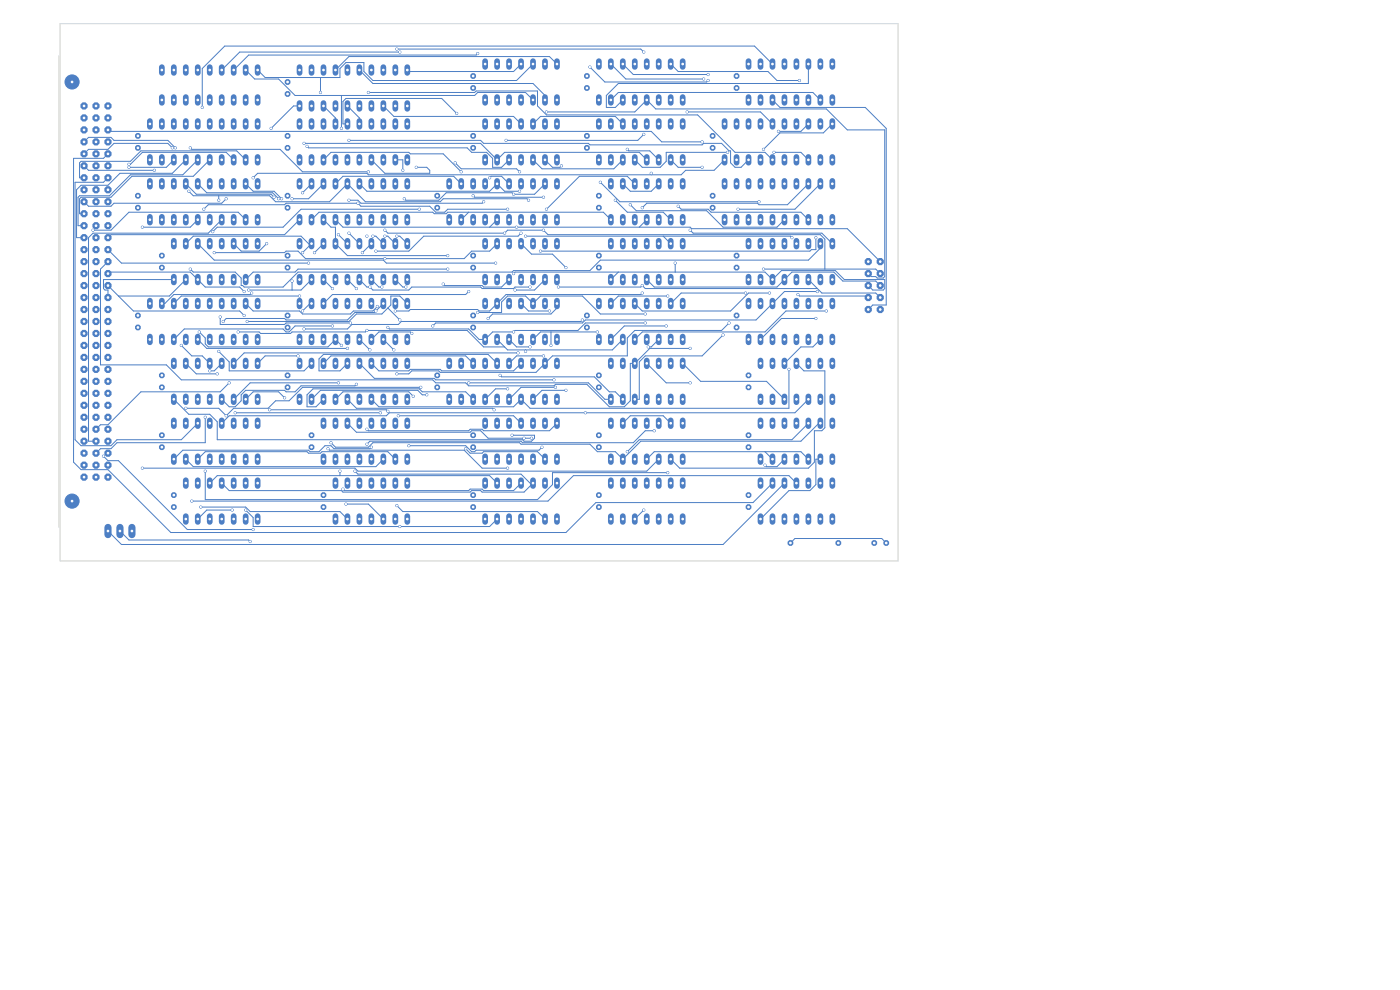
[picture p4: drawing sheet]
<svg xmlns="http://www.w3.org/2000/svg" width="297mm" height="210mm" viewBox="0 0 297 210" stroke-linecap="round" stroke-linejoin="round" font-family="sans-serif">
<g fill="none" stroke="#4d7fc4" stroke-width="1.2">
<path d="M31.8 38.4v1.2M34.3 38.4v1.2M36.9 38.4v1.2M39.4 38.4v1.2M42 38.4v1.2M44.5 38.4v1.2M47 38.4v1.2M49.6 38.4v1.2M52.1 38.4v1.2M54.7 38.4v1.2M102.9 25.7v1.2M102.9 33.3v1.2"/>
<path d="M105.5 25.7v1.2M105.5 33.3v1.2M108 25.7v1.2M108 33.3v1.2M110.5 25.7v1.2M110.5 33.3v1.2M113.1 25.7v1.2M113.1 33.3v1.2M115.6 25.7v1.2M115.6 33.3v1.2M118.2 25.7v1.2M118.2 33.3v1.2"/>
<path d="M31.8 46v1.2M34.3 46v1.2M36.9 46v1.2M39.4 46v1.2M42 46v1.2M44.5 46v1.2M47 46v1.2M49.6 46v1.2M52.1 46v1.2M54.7 46v1.2"/>
</g>
<g fill="#4d7fc4">
<circle cx="100.4" cy="69.5" r=".66"/>
<circle cx="100.4" cy="66.9" r=".66"/>
<circle cx="61" cy="31.4" r=".66"/>
<circle cx="61" cy="28.8" r=".66"/>
</g>
<g fill="none" stroke="#4d7fc4" stroke-width="1.2">
<path d="M127 25.7v1.2M127 33.3v1.2M129.6 25.7v1.2M129.6 33.3v1.2M132.1 25.7v1.2M132.1 33.3v1.2M134.7 25.7v1.2M134.7 33.3v1.2M137.2 25.7v1.2M137.2 33.3v1.2M139.7 25.7v1.2M139.7 33.3v1.2"/>
<path d="M142.3 25.7v1.2M142.3 33.3v1.2M144.8 25.7v1.2M144.8 33.3v1.2M158.8 51.1v1.2M158.8 58.7v1.2M161.3 51.1v1.2M161.3 58.7v1.2M163.9 51.1v1.2M163.9 58.7v1.2M166.4 51.1v1.2M166.4 58.7v1.2"/>
<path d="M169 51.1v1.2M169 58.7v1.2M171.5 51.1v1.2M171.5 58.7v1.2M174 51.1v1.2M174 58.7v1.2M176.6 51.1v1.2M176.6 58.7v1.2"/>
</g>
<g fill="#4d7fc4">
<circle cx="158.8" cy="107.6" r=".66"/>
<circle cx="158.8" cy="105" r=".66"/>
</g>
<g fill="none" stroke="#4d7fc4" stroke-width="1.2">
<path d="M102.9 13v1.2M105.5 13v1.2M108 13v1.2M110.5 13v1.2M113.1 13v1.2M115.6 13v1.2M118.2 13v1.2M102.9 20.6v1.2M105.5 20.6v1.2M108 20.6v1.2M110.5 20.6v1.2M113.1 20.6v1.2"/>
<path d="M115.6 20.6v1.2M118.2 20.6v1.2M153.7 25.7v1.2M153.7 33.3v1.2M153.7 38.4v1.2M156.3 25.7v1.2M156.3 33.3v1.2M156.3 38.4v1.2M158.8 25.7v1.2M158.8 33.3v1.2M158.8 38.4v1.2M161.3 25.7v1.2"/>
<path d="M161.3 33.3v1.2M161.3 38.4v1.2M163.9 25.7v1.2M163.9 33.3v1.2M163.9 38.4v1.2M166.4 25.7v1.2M166.4 33.3v1.2M166.4 38.4v1.2M169 25.7v1.2M169 33.3v1.2M169 38.4v1.2M171.5 25.7v1.2"/>
<path d="M171.5 33.3v1.2M171.5 38.4v1.2M174 25.7v1.2M174 33.3v1.2M174 38.4v1.2M176.6 25.7v1.2M176.6 33.3v1.2M176.6 38.4v1.2M153.7 46v1.2M156.3 46v1.2M158.8 46v1.2M161.3 46v1.2"/>
<path d="M163.9 46v1.2M166.4 46v1.2M169 46v1.2M171.5 46v1.2M174 46v1.2M176.6 46v1.2M129.6 89.2v1.2M129.6 96.8v1.2M132.1 89.2v1.2M132.1 96.8v1.2M134.7 89.2v1.2M134.7 96.8v1.2"/>
<path d="M137.2 89.2v1.2M137.2 96.8v1.2M139.7 89.2v1.2M139.7 96.8v1.2M142.3 89.2v1.2M142.3 96.8v1.2M144.8 89.2v1.2M144.8 96.8v1.2"/>
</g>
<g fill="#4d7fc4">
<circle cx="127" cy="44.1" r=".66"/>
<circle cx="127" cy="41.5" r=".66"/>
</g>
<g fill="none" stroke="#4d7fc4" stroke-width="1.2">
<path d="M63.5 25.7v1.2M63.5 33.3v1.2M66.1 25.7v1.2M66.1 33.3v1.2M68.6 25.7v1.2M68.6 33.3v1.2M71.2 25.7v1.2M71.2 33.3v1.2M73.7 25.7v1.2M73.7 33.3v1.2M76.2 25.7v1.2M76.2 33.3v1.2"/>
<path d="M78.8 25.7v1.2M78.8 33.3v1.2M81.3 25.7v1.2M81.3 33.3v1.2M83.9 25.7v1.2M83.9 33.3v1.2M86.4 25.7v1.2M86.4 33.3v1.2M95.3 38.4v1.2M97.8 38.4v1.2M100.4 38.4v1.2M102.9 38.4v1.2"/>
<path d="M105.5 38.4v1.2M108 38.4v1.2M110.5 38.4v1.2M113.1 38.4v1.2M115.6 38.4v1.2M118.2 38.4v1.2M63.5 51.1v1.2M63.5 58.7v1.2M66.1 51.1v1.2M66.1 58.7v1.2M68.6 51.1v1.2M68.6 58.7v1.2"/>
<path d="M71.2 51.1v1.2M71.2 58.7v1.2M73.7 51.1v1.2M73.7 58.7v1.2M76.2 51.1v1.2M76.2 58.7v1.2M78.8 51.1v1.2M78.8 58.7v1.2M81.3 51.1v1.2M81.3 58.7v1.2M83.9 51.1v1.2M83.9 58.7v1.2"/>
<path d="M86.4 51.1v1.2M86.4 58.7v1.2M95.3 46v1.2M97.8 46v1.2M100.4 46v1.2M102.9 46v1.2M105.5 46v1.2M108 46v1.2M110.5 46v1.2M113.1 46v1.2M115.6 46v1.2M118.2 46v1.2"/>
<path d="M129.6 51.1v1.2M129.6 58.7v1.2M132.1 51.1v1.2M132.1 58.7v1.2M134.7 51.1v1.2M134.7 58.7v1.2M137.2 51.1v1.2M137.2 58.7v1.2M139.7 51.1v1.2M139.7 58.7v1.2M142.3 51.1v1.2M142.3 58.7v1.2"/>
<path d="M144.8 51.1v1.2M144.8 58.7v1.2M102.9 63.8v1.2M102.9 71.4v1.2M105.5 63.8v1.2M105.5 71.4v1.2M108 63.8v1.2M108 71.4v1.2M110.5 63.8v1.2M110.5 71.4v1.2M113.1 63.8v1.2M113.1 71.4v1.2"/>
<path d="M115.6 63.8v1.2M115.6 71.4v1.2M118.2 63.8v1.2M118.2 71.4v1.2"/>
</g>
<g fill="#4d7fc4">
<circle cx="29.3" cy="31.4" r=".66"/>
<circle cx="29.3" cy="28.8" r=".66"/>
<circle cx="127" cy="94.9" r=".66"/>
<circle cx="127" cy="92.3" r=".66"/>
</g>
<g fill="none" stroke="#4d7fc4" stroke-width="1.2">
<path d="M31.8 63.8v1.2M31.8 71.4v1.2M34.3 63.8v1.2M34.3 71.4v1.2M36.9 63.8v1.2M36.9 71.4v1.2M39.4 63.8v1.2M39.4 71.4v1.2M42 63.8v1.2M42 71.4v1.2M44.5 63.8v1.2M44.5 71.4v1.2"/>
<path d="M47 63.8v1.2M47 71.4v1.2M49.6 63.8v1.2M49.6 71.4v1.2M52.1 63.8v1.2M52.1 71.4v1.2M54.7 63.8v1.2M54.7 71.4v1.2M68.6 89.2v1.2M68.6 96.8v1.2M71.2 89.2v1.2M71.2 96.8v1.2"/>
<path d="M73.7 89.2v1.2M73.7 96.8v1.2M76.2 89.2v1.2M76.2 96.8v1.2M78.8 89.2v1.2M78.8 96.8v1.2M81.3 89.2v1.2M81.3 96.8v1.2M83.9 89.2v1.2M83.9 96.8v1.2M86.4 89.2v1.2M86.4 96.8v1.2"/>
<path d="M129.6 101.9v1.2M129.6 109.5v1.2M132.1 101.9v1.2M132.1 109.5v1.2M134.7 101.9v1.2M134.7 109.5v1.2M137.2 101.9v1.2M137.2 109.5v1.2M139.7 101.9v1.2M139.7 109.5v1.2M142.3 101.9v1.2M142.3 109.5v1.2"/>
<path d="M144.8 101.9v1.2M144.8 109.5v1.2"/>
</g>
<g fill="#4d7fc4">
<circle cx="158.8" cy="94.9" r=".66"/>
<circle cx="158.8" cy="92.3" r=".66"/>
</g>
<g fill="#4d7fc4" stroke="#4d7fc4" stroke-width=".21">
<circle cx="15.3" cy="106.3" r="1.5"/>
<circle cx="15.3" cy="17.4" r="1.5"/>
</g>
<g fill="#4d7fc4">
<circle cx="17.8" cy="101.2" r=".82"/>
<circle cx="17.8" cy="98.7" r=".82"/>
<circle cx="17.8" cy="96.1" r=".82"/>
<circle cx="17.8" cy="93.6" r=".82"/>
<circle cx="17.8" cy="91.1" r=".82"/>
<circle cx="17.8" cy="88.5" r=".82"/>
<circle cx="17.8" cy="86" r=".82"/>
<circle cx="17.8" cy="83.4" r=".82"/>
<circle cx="17.8" cy="80.9" r=".82"/>
<circle cx="17.8" cy="78.4" r=".82"/>
<circle cx="17.8" cy="75.8" r=".82"/>
<circle cx="17.8" cy="73.3" r=".82"/>
<circle cx="17.8" cy="70.7" r=".82"/>
<circle cx="17.8" cy="68.2" r=".82"/>
<circle cx="17.8" cy="65.7" r=".82"/>
<circle cx="17.8" cy="63.1" r=".82"/>
<circle cx="17.8" cy="60.6" r=".82"/>
<circle cx="17.8" cy="58" r=".82"/>
<circle cx="17.8" cy="55.5" r=".82"/>
<circle cx="17.8" cy="53" r=".82"/>
<circle cx="17.8" cy="50.4" r=".82"/>
<circle cx="17.8" cy="47.9" r=".82"/>
<circle cx="17.8" cy="45.3" r=".82"/>
<circle cx="17.8" cy="42.8" r=".82"/>
<circle cx="17.8" cy="40.3" r=".82"/>
<circle cx="17.8" cy="37.7" r=".82"/>
<circle cx="17.8" cy="35.2" r=".82"/>
<circle cx="17.8" cy="32.6" r=".82"/>
<circle cx="17.8" cy="30.1" r=".82"/>
<circle cx="17.8" cy="27.6" r=".82"/>
<circle cx="17.8" cy="25" r=".82"/>
<circle cx="17.8" cy="22.5" r=".82"/>
<circle cx="20.4" cy="101.2" r=".82"/>
<circle cx="20.4" cy="98.7" r=".82"/>
<circle cx="20.4" cy="96.1" r=".82"/>
<circle cx="20.4" cy="93.6" r=".82"/>
<circle cx="20.4" cy="91.1" r=".82"/>
<circle cx="20.4" cy="88.5" r=".82"/>
<circle cx="20.4" cy="86" r=".82"/>
<circle cx="20.4" cy="83.4" r=".82"/>
<circle cx="20.4" cy="80.9" r=".82"/>
<circle cx="20.4" cy="78.4" r=".82"/>
<circle cx="20.4" cy="75.8" r=".82"/>
<circle cx="20.4" cy="73.3" r=".82"/>
<circle cx="20.4" cy="70.7" r=".82"/>
<circle cx="20.4" cy="68.2" r=".82"/>
<circle cx="20.4" cy="65.7" r=".82"/>
<circle cx="20.4" cy="63.1" r=".82"/>
<circle cx="20.4" cy="60.6" r=".82"/>
<circle cx="20.4" cy="58" r=".82"/>
<circle cx="20.4" cy="55.5" r=".82"/>
<circle cx="20.4" cy="53" r=".82"/>
<circle cx="20.4" cy="50.4" r=".82"/>
<circle cx="20.4" cy="47.9" r=".82"/>
<circle cx="20.4" cy="45.3" r=".82"/>
<circle cx="20.4" cy="42.8" r=".82"/>
<circle cx="20.4" cy="40.3" r=".82"/>
<circle cx="20.4" cy="37.7" r=".82"/>
<circle cx="20.4" cy="35.2" r=".82"/>
<circle cx="20.4" cy="32.6" r=".82"/>
<circle cx="20.4" cy="30.1" r=".82"/>
<circle cx="20.4" cy="27.6" r=".82"/>
<circle cx="20.4" cy="25" r=".82"/>
<circle cx="20.4" cy="22.5" r=".82"/>
<circle cx="22.9" cy="101.2" r=".82"/>
<circle cx="22.9" cy="98.7" r=".82"/>
<circle cx="22.9" cy="96.1" r=".82"/>
<circle cx="22.9" cy="93.6" r=".82"/>
<circle cx="22.9" cy="91.1" r=".82"/>
<circle cx="22.9" cy="88.5" r=".82"/>
<circle cx="22.9" cy="86" r=".82"/>
<circle cx="22.9" cy="83.4" r=".82"/>
<circle cx="22.9" cy="80.9" r=".82"/>
<circle cx="22.9" cy="78.4" r=".82"/>
<circle cx="22.9" cy="75.8" r=".82"/>
<circle cx="22.9" cy="73.3" r=".82"/>
<circle cx="22.9" cy="70.7" r=".82"/>
<circle cx="22.9" cy="68.2" r=".82"/>
<circle cx="22.9" cy="65.7" r=".82"/>
<circle cx="22.9" cy="63.1" r=".82"/>
<circle cx="22.9" cy="60.6" r=".82"/>
<circle cx="22.9" cy="58" r=".82"/>
<circle cx="22.9" cy="55.5" r=".82"/>
<circle cx="22.9" cy="53" r=".82"/>
<circle cx="22.9" cy="50.4" r=".82"/>
<circle cx="22.9" cy="47.9" r=".82"/>
<circle cx="22.9" cy="45.3" r=".82"/>
<circle cx="22.9" cy="42.8" r=".82"/>
<circle cx="22.9" cy="40.3" r=".82"/>
<circle cx="22.9" cy="37.7" r=".82"/>
<circle cx="22.9" cy="35.2" r=".82"/>
<circle cx="22.9" cy="32.6" r=".82"/>
<circle cx="22.9" cy="30.1" r=".82"/>
<circle cx="22.9" cy="27.6" r=".82"/>
<circle cx="22.9" cy="25" r=".82"/>
<circle cx="22.9" cy="22.5" r=".82"/>
<circle cx="100.4" cy="31.4" r=".66"/>
<circle cx="100.4" cy="28.8" r=".66"/>
<circle cx="188" cy="115.2" r=".66"/>
<circle cx="185.5" cy="115.2" r=".66"/>
<circle cx="61" cy="19.9" r=".66"/>
<circle cx="61" cy="17.4" r=".66"/>
<circle cx="61" cy="44.1" r=".66"/>
<circle cx="61" cy="41.5" r=".66"/>
</g>
<g fill="none" stroke="#4d7fc4" stroke-width="1.2">
<path d="M63.5 14.2v1.3M66.1 14.2v1.3M68.6 14.2v1.3M71.2 14.2v1.3M73.7 14.2v1.3M76.2 14.2v1.3M78.8 14.2v1.3M81.3 14.2v1.3M83.9 14.2v1.3M86.4 14.2v1.3M34.3 20.6v1.2M36.9 20.6v1.2"/>
<path d="M39.4 20.6v1.2M42 20.6v1.2M44.5 20.6v1.2M47 20.6v1.2M49.6 20.6v1.2M52.1 20.6v1.2M54.7 20.6v1.2M63.5 21.9v1.2M66.1 21.9v1.2M68.6 21.9v1.2M71.2 21.9v1.2M73.7 21.9v1.2"/>
<path d="M76.2 21.9v1.2M78.8 21.9v1.2M81.3 21.9v1.2M83.9 21.9v1.2M86.4 21.9v1.2M63.5 63.8v1.2M63.5 71.4v1.2M66.1 63.8v1.2M66.1 71.4v1.2M68.6 63.8v1.2M68.6 71.4v1.2M71.2 63.8v1.2"/>
<path d="M71.2 71.4v1.2M73.7 63.8v1.2M73.7 71.4v1.2M76.2 63.8v1.2M76.2 71.4v1.2M78.8 63.8v1.2M78.8 71.4v1.2M81.3 63.8v1.2M81.3 71.4v1.2M83.9 63.8v1.2M83.9 71.4v1.2M86.4 63.8v1.2"/>
<path d="M86.4 71.4v1.2M129.6 76.5v1.2M132.1 76.5v1.2M134.7 76.5v1.2M137.2 76.5v1.2M139.7 76.5v1.2M142.3 76.5v1.2M144.8 76.5v1.2M129.6 84.1v1.2M132.1 84.1v1.2M134.7 84.1v1.2M137.2 84.1v1.2"/>
<path d="M139.7 84.1v1.2M142.3 84.1v1.2M144.8 84.1v1.2"/>
</g>
<g fill="#4d7fc4">
<circle cx="127" cy="107.6" r=".66"/>
<circle cx="127" cy="105" r=".66"/>
</g>
<g fill="none" stroke="#4d7fc4" stroke-width="1.2">
<path d="M161.3 76.5v1.2M163.9 76.5v1.2M166.4 76.5v1.2M169 76.5v1.2M171.5 76.5v1.2M174 76.5v1.2M176.6 76.5v1.2M161.3 84.1v1.2M163.9 84.1v1.2M166.4 84.1v1.2M169 84.1v1.2M171.5 84.1v1.2"/>
<path d="M174 84.1v1.2M176.6 84.1v1.2"/>
</g>
<g fill="#4d7fc4">
<circle cx="158.8" cy="82.2" r=".66"/>
<circle cx="158.8" cy="79.6" r=".66"/>
</g>
<path d="M34.3 14.2v1.3M36.9 14.2v1.3M39.4 14.2v1.3M42 14.2v1.3M44.5 14.2v1.3M47 14.2v1.3M49.6 14.2v1.3M52.1 14.2v1.3M54.7 14.2v1.3" fill="none" stroke="#4d7fc4" stroke-width="1.2"/>
<g fill="#4d7fc4">
<circle cx="61" cy="69.5" r=".66"/>
<circle cx="61" cy="66.9" r=".66"/>
</g>
<g fill="none" stroke="#4d7fc4" stroke-width="1.2">
<path d="M127 13v1.2M129.6 13v1.2M132.1 13v1.2M134.7 13v1.2M137.2 13v1.2M139.7 13v1.2M142.3 13v1.2M144.8 13v1.2M127 20.6v1.2M129.6 20.6v1.2M132.1 20.6v1.2M134.7 20.6v1.2"/>
<path d="M137.2 20.6v1.2M139.7 20.6v1.2M142.3 20.6v1.2M144.8 20.6v1.2M95.3 76.5v1.2M97.8 76.5v1.2M100.4 76.5v1.2M102.9 76.5v1.2M105.5 76.5v1.2M108 76.5v1.2M110.5 76.5v1.2M113.1 76.5v1.2"/>
<path d="M115.6 76.5v1.2M118.2 76.5v1.2M95.3 84.1v1.2M97.8 84.1v1.2M100.4 84.1v1.2M102.9 84.1v1.2M105.5 84.1v1.2M108 84.1v1.2M110.5 84.1v1.2M113.1 84.1v1.2M115.6 84.1v1.2M118.2 84.1v1.2"/>
<path d="M161.3 101.9v1.2M161.3 109.5v1.2M163.9 101.9v1.2M163.9 109.5v1.2M166.4 101.9v1.2M166.4 109.5v1.2M169 101.9v1.2M169 109.5v1.2M171.5 101.9v1.2M171.5 109.5v1.2M174 101.9v1.2M174 109.5v1.2"/>
<path d="M176.6 101.9v1.2M176.6 109.5v1.2"/>
</g>
<g fill="#4d7fc4">
<circle cx="100.4" cy="94.9" r=".66"/>
<circle cx="100.4" cy="92.3" r=".66"/>
<circle cx="100.4" cy="18.7" r=".66"/>
<circle cx="100.4" cy="16.1" r=".66"/>
</g>
<g fill="none" stroke="#4d7fc4" stroke-width="1.2">
<path d="M36.9 76.5v1.2M39.4 76.5v1.2M42 76.5v1.2M44.5 76.5v1.2M47 76.5v1.2M49.6 76.5v1.2M52.1 76.5v1.2M54.7 76.5v1.2M36.9 84.1v1.2M39.4 84.1v1.2M42 84.1v1.2M44.5 84.1v1.2"/>
<path d="M47 84.1v1.2M49.6 84.1v1.2M52.1 84.1v1.2M54.7 84.1v1.2"/>
</g>
<g fill="#4d7fc4">
<circle cx="127" cy="56.8" r=".66"/>
<circle cx="127" cy="54.2" r=".66"/>
</g>
<g fill="none" stroke="#4d7fc4" stroke-width="1.2">
<path d="M161.3 89.2v1.2M161.3 96.8v1.2M163.9 89.2v1.2M163.9 96.8v1.2M166.4 89.2v1.2M166.4 96.8v1.2M169 89.2v1.2M169 96.8v1.2M171.5 89.2v1.2M171.5 96.8v1.2M174 89.2v1.2M174 96.8v1.2"/>
<path d="M176.6 89.2v1.2M176.6 96.8v1.2"/>
</g>
<g fill="#4d7fc4">
<circle cx="127" cy="82.2" r=".66"/>
<circle cx="127" cy="79.6" r=".66"/>
<circle cx="61" cy="82.2" r=".66"/>
<circle cx="61" cy="79.6" r=".66"/>
<circle cx="156.3" cy="18.7" r=".66"/>
<circle cx="156.3" cy="16.1" r=".66"/>
</g>
<g fill="none" stroke="#4d7fc4" stroke-width="1.2">
<path d="M102.9 51.1v1.2M102.9 58.7v1.2M105.5 51.1v1.2M105.5 58.7v1.2M108 51.1v1.2M108 58.7v1.2M110.5 51.1v1.2M110.5 58.7v1.2M113.1 51.1v1.2M113.1 58.7v1.2M115.6 51.1v1.2M115.6 58.7v1.2"/>
<path d="M118.2 51.1v1.2M118.2 58.7v1.2"/>
</g>
<g fill="#4d7fc4">
<circle cx="167.7" cy="115.2" r=".66"/>
<circle cx="177.8" cy="115.2" r=".66"/>
<circle cx="92.8" cy="44.1" r=".66"/>
<circle cx="92.8" cy="41.5" r=".66"/>
</g>
<g fill="none" stroke="#4d7fc4" stroke-width="1.2">
<path d="M158.8 13v1.2M161.3 13v1.2M163.9 13v1.2M166.4 13v1.2M169 13v1.2M171.5 13v1.2M174 13v1.2M176.6 13v1.2M158.8 20.6v1.2M161.3 20.6v1.2M163.9 20.6v1.2M166.4 20.6v1.2"/>
<path d="M169 20.6v1.2M171.5 20.6v1.2M174 20.6v1.2M176.6 20.6v1.2M36.9 51.1v1.2M36.9 58.7v1.2M39.4 51.1v1.2M39.4 58.7v1.2M42 51.1v1.2M42 58.7v1.2M44.5 51.1v1.2M44.5 58.7v1.2"/>
<path d="M47 51.1v1.2M47 58.7v1.2M49.6 51.1v1.2M49.6 58.7v1.2M52.1 51.1v1.2M52.1 58.7v1.2M54.7 51.1v1.2M54.7 58.7v1.2"/>
</g>
<g fill="#4d7fc4">
<circle cx="124.5" cy="18.7" r=".66"/>
<circle cx="124.5" cy="16.1" r=".66"/>
<circle cx="124.5" cy="69.5" r=".66"/>
<circle cx="124.5" cy="66.9" r=".66"/>
</g>
<g fill="none" stroke="#4d7fc4" stroke-width="1.2">
<path d="M36.9 89.2v1.2M36.9 96.8v1.2M39.4 89.2v1.2M39.4 96.8v1.2M42 89.2v1.2M42 96.8v1.2M44.5 89.2v1.2M44.5 96.8v1.2M47 89.2v1.2M47 96.8v1.2M49.6 89.2v1.2M49.6 96.8v1.2"/>
<path d="M52.1 89.2v1.2M52.1 96.8v1.2M54.7 89.2v1.2M54.7 96.8v1.2"/>
</g>
<g fill="#4d7fc4">
<circle cx="36.9" cy="107.6" r=".66"/>
<circle cx="36.9" cy="105" r=".66"/>
<circle cx="29.3" cy="44.1" r=".66"/>
<circle cx="29.3" cy="41.5" r=".66"/>
<circle cx="100.4" cy="56.8" r=".66"/>
<circle cx="100.4" cy="54.2" r=".66"/>
<circle cx="34.3" cy="56.8" r=".66"/>
<circle cx="34.3" cy="54.2" r=".66"/>
</g>
<g fill="none" stroke="#4d7fc4" stroke-width="1.2">
<path d="M31.8 25.7v1.2M31.8 33.3v1.2M34.3 25.7v1.2M34.3 33.3v1.2M36.9 25.7v1.2M36.9 33.3v1.2M39.4 25.7v1.2M39.4 33.3v1.2M42 25.7v1.2M42 33.3v1.2M44.5 25.7v1.2M44.5 33.3v1.2"/>
<path d="M47 25.7v1.2M47 33.3v1.2M49.6 25.7v1.2M49.6 33.3v1.2M52.1 25.7v1.2M52.1 33.3v1.2M54.7 25.7v1.2M54.7 33.3v1.2M63.5 38.4v1.2M66.1 38.4v1.2M68.6 38.4v1.2M71.2 38.4v1.2"/>
<path d="M73.7 38.4v1.2M76.2 38.4v1.2M78.8 38.4v1.2M81.3 38.4v1.2M83.9 38.4v1.2M86.4 38.4v1.2M63.5 46v1.2M66.1 46v1.2M68.6 46v1.2M71.2 46v1.2M73.7 46v1.2M76.2 46v1.2"/>
<path d="M78.8 46v1.2M81.3 46v1.2M83.9 46v1.2M86.4 46v1.2M63.5 76.5v1.2M66.1 76.5v1.2M68.6 76.5v1.2M71.2 76.5v1.2M73.7 76.5v1.2M76.2 76.5v1.2M78.8 76.5v1.2M81.3 76.5v1.2"/>
<path d="M83.9 76.5v1.2M86.4 76.5v1.2M127 63.8v1.2M127 71.4v1.2M129.6 63.8v1.2M129.6 71.4v1.2M132.1 63.8v1.2M132.1 71.4v1.2M134.7 63.8v1.2M134.7 71.4v1.2M137.2 63.8v1.2M137.2 71.4v1.2"/>
<path d="M139.7 63.8v1.2M139.7 71.4v1.2M142.3 63.8v1.2M142.3 71.4v1.2M144.8 63.8v1.2M144.8 71.4v1.2M63.5 84.1v1.2M66.1 84.1v1.2M68.6 84.1v1.2M71.2 84.1v1.2M73.7 84.1v1.2M76.2 84.1v1.2"/>
<path d="M78.8 84.1v1.2M81.3 84.1v1.2M83.9 84.1v1.2M86.4 84.1v1.2M102.9 89.2v1.2M102.9 96.8v1.2M105.5 89.2v1.2M105.5 96.8v1.2M108 89.2v1.2M108 96.8v1.2M110.5 89.2v1.2M110.5 96.8v1.2"/>
<path d="M113.1 89.2v1.2M113.1 96.8v1.2M115.6 89.2v1.2M115.6 96.8v1.2M118.2 89.2v1.2M118.2 96.8v1.2M71.2 101.9v1.2M71.2 109.5v1.2M73.7 101.9v1.2M73.7 109.5v1.2M76.2 101.9v1.2M76.2 109.5v1.2"/>
<path d="M78.8 101.9v1.2M78.8 109.5v1.2M81.3 101.9v1.2M81.3 109.5v1.2M83.9 101.9v1.2M83.9 109.5v1.2M86.4 101.9v1.2M86.4 109.5v1.2M102.9 101.9v1.2M102.9 109.5v1.2M105.5 101.9v1.2M105.5 109.5v1.2"/>
<path d="M108 101.9v1.2M108 109.5v1.2M110.5 101.9v1.2M110.5 109.5v1.2M113.1 101.9v1.2M113.1 109.5v1.2M115.6 101.9v1.2M115.6 109.5v1.2M118.2 101.9v1.2M118.2 109.5v1.2"/>
</g>
<path d="M22.9 111.9v1.5M25.4 111.9v1.5M28 111.9v1.5" fill="none" stroke="#4d7fc4" stroke-width="1.5"/>
<g fill="#4d7fc4">
<circle cx="156.3" cy="69.5" r=".66"/>
<circle cx="156.3" cy="66.9" r=".66"/>
<circle cx="124.5" cy="31.4" r=".66"/>
<circle cx="124.5" cy="28.8" r=".66"/>
<circle cx="34.3" cy="82.2" r=".66"/>
<circle cx="34.3" cy="79.6" r=".66"/>
<circle cx="156.3" cy="56.8" r=".66"/>
<circle cx="156.3" cy="54.2" r=".66"/>
<circle cx="68.6" cy="107.6" r=".66"/>
<circle cx="68.6" cy="105" r=".66"/>
<circle cx="92.8" cy="82.2" r=".66"/>
<circle cx="92.8" cy="79.6" r=".66"/>
<circle cx="151.2" cy="31.4" r=".66"/>
<circle cx="151.2" cy="28.8" r=".66"/>
</g>
<g fill="none" stroke="#4d7fc4" stroke-width="1.2">
<path d="M129.6 38.4v1.2M132.1 38.4v1.2M134.7 38.4v1.2M137.2 38.4v1.2M139.7 38.4v1.2M142.3 38.4v1.2M144.8 38.4v1.2M129.6 46v1.2M132.1 46v1.2M134.7 46v1.2M137.2 46v1.2M139.7 46v1.2"/>
<path d="M142.3 46v1.2M144.8 46v1.2"/>
</g>
<g fill="#4d7fc4">
<circle cx="61" cy="56.8" r=".66"/>
<circle cx="61" cy="54.2" r=".66"/>
<circle cx="34.3" cy="94.9" r=".66"/>
<circle cx="34.3" cy="92.3" r=".66"/>
</g>
<g fill="none" stroke="#4d7fc4" stroke-width="1.2">
<path d="M158.8 63.8v1.2M158.8 71.4v1.2M161.3 63.8v1.2M161.3 71.4v1.2M163.9 63.8v1.2M163.9 71.4v1.2M166.4 63.8v1.2M166.4 71.4v1.2M169 63.8v1.2M169 71.4v1.2M171.5 63.8v1.2M171.5 71.4v1.2"/>
<path d="M174 63.8v1.2M174 71.4v1.2M176.6 63.8v1.2M176.6 71.4v1.2M39.4 101.9v1.2M39.4 109.5v1.2M42 101.9v1.2M42 109.5v1.2M44.5 101.9v1.2M44.5 109.5v1.2M47 101.9v1.2M47 109.5v1.2"/>
<path d="M49.6 101.9v1.2M49.6 109.5v1.2M52.1 101.9v1.2M52.1 109.5v1.2M54.7 101.9v1.2M54.7 109.5v1.2"/>
</g>
<g fill="#4d7fc4">
<circle cx="100.4" cy="107.6" r=".66"/>
<circle cx="100.4" cy="105" r=".66"/>
<circle cx="66.1" cy="94.9" r=".66"/>
<circle cx="66.1" cy="92.3" r=".66"/>
<circle cx="29.3" cy="69.5" r=".66"/>
<circle cx="29.3" cy="66.9" r=".66"/>
<circle cx="151.2" cy="44.1" r=".66"/>
<circle cx="151.2" cy="41.5" r=".66"/>
<circle cx="184.2" cy="55.5" r=".82"/>
<circle cx="186.7" cy="55.5" r=".82"/>
<circle cx="184.2" cy="58" r=".82"/>
<circle cx="186.7" cy="58" r=".82"/>
<circle cx="184.2" cy="60.6" r=".82"/>
<circle cx="186.7" cy="60.6" r=".82"/>
<circle cx="184.2" cy="63.1" r=".82"/>
<circle cx="186.7" cy="63.1" r=".82"/>
<circle cx="184.2" cy="65.7" r=".82"/>
<circle cx="186.7" cy="65.7" r=".82"/>
</g>
<g fill="#4d7fc4" stroke="#4d7fc4" stroke-width=".21">
<circle cx="63.5" cy="62.8" r=".23"/>
<circle cx="66.7" cy="53.6" r=".23"/>
<circle cx="150.2" cy="17.1" r=".23"/>
<circle cx="125.1" cy="14.2" r=".23"/>
<circle cx="42.3" cy="70.4" r=".23"/>
<circle cx="145.8" cy="23.7" r=".23"/>
<circle cx="71.8" cy="49.8" r=".23"/>
<circle cx="72.4" cy="73.3" r=".23"/>
<circle cx="78.5" cy="74.2" r=".23"/>
<circle cx="84.2" cy="10.4" r=".23"/>
<circle cx="74.3" cy="68.5" r=".23"/>
<circle cx="136.6" cy="11" r=".23"/>
<circle cx="46.7" cy="67.2" r=".23"/>
<circle cx="76.9" cy="53.6" r=".23"/>
<circle cx="156.6" cy="44.4" r=".23"/>
<circle cx="154.7" cy="68.5" r=".23"/>
<circle cx="84.2" cy="79.3" r=".23"/>
<circle cx="81.6" cy="50.1" r=".23"/>
<circle cx="83.5" cy="74.2" r=".23"/>
<circle cx="80.1" cy="65" r=".23"/>
<circle cx="84.8" cy="67.9" r=".23"/>
<circle cx="86.7" cy="94.5" r=".23"/>
<circle cx="86.1" cy="60.9" r=".23"/>
<circle cx="173.1" cy="50.4" r=".23"/>
<circle cx="115" cy="94.9" r=".23"/>
<circle cx="52.4" cy="68.2" r=".23"/>
<circle cx="114.7" cy="53.3" r=".23"/>
<circle cx="81" cy="60.9" r=".23"/>
<circle cx="167.4" cy="78.4" r=".23"/>
<circle cx="47.4" cy="68.2" r=".23"/>
<circle cx="77.8" cy="50.1" r=".23"/>
<circle cx="79.7" cy="66" r=".23"/>
<circle cx="78.2" cy="19.6" r=".23"/>
<circle cx="104.8" cy="86.9" r=".23"/>
<circle cx="73.7" cy="73.9" r=".23"/>
<circle cx="75.6" cy="61.2" r=".23"/>
<circle cx="74" cy="29.8" r=".23"/>
<circle cx="70.5" cy="69.1" r=".23"/>
<circle cx="70.5" cy="61.2" r=".23"/>
<circle cx="63.2" cy="75.5" r=".23"/>
<circle cx="109.6" cy="48.2" r=".23"/>
<circle cx="109.9" cy="74.9" r=".23"/>
<circle cx="115.9" cy="44.4" r=".23"/>
<circle cx="107" cy="49.5" r=".23"/>
<circle cx="108.6" cy="92.3" r=".23"/>
<circle cx="81.6" cy="48.8" r=".23"/>
<circle cx="162" cy="57.1" r=".23"/>
<circle cx="115.3" cy="48.8" r=".23"/>
<circle cx="108.9" cy="41.2" r=".23"/>
<circle cx="108.9" cy="58" r=".23"/>
<circle cx="143.2" cy="55.8" r=".23"/>
<circle cx="85.8" cy="42.2" r=".23"/>
<circle cx="82.3" cy="69.5" r=".23"/>
<circle cx="103.9" cy="37.7" r=".23"/>
<circle cx="108.9" cy="70.4" r=".23"/>
<circle cx="136.9" cy="68.5" r=".23"/>
<circle cx="115.3" cy="41.8" r=".23"/>
<circle cx="100.4" cy="41.5" r=".23"/>
<circle cx="136.3" cy="60.6" r=".23"/>
<circle cx="107.7" cy="99.3" r=".23"/>
<circle cx="69.6" cy="95.2" r=".23"/>
<circle cx="118.5" cy="60.9" r=".23"/>
<circle cx="49.3" cy="108.2" r=".23"/>
<circle cx="64.5" cy="30.4" r=".23"/>
<circle cx="62" cy="42.2" r=".23"/>
<circle cx="52.8" cy="61.5" r=".23"/>
<circle cx="62" cy="59.6" r=".23"/>
<circle cx="46.4" cy="42.5" r=".23"/>
<circle cx="40.1" cy="40.6" r=".23"/>
<circle cx="44.5" cy="78.7" r=".23"/>
<circle cx="112.1" cy="42.5" r=".23"/>
<circle cx="112.4" cy="60.9" r=".23"/>
<circle cx="78.2" cy="36.4" r=".23"/>
<circle cx="40.4" cy="31.4" r=".23"/>
<circle cx="38.5" cy="73.3" r=".23"/>
<circle cx="78.5" cy="60.9" r=".23"/>
<circle cx="136.6" cy="28.5" r=".23"/>
<circle cx="107.4" cy="29.8" r=".23"/>
<circle cx="81.6" cy="54.9" r=".23"/>
<circle cx="45.4" cy="53.6" r=".23"/>
<circle cx="46.1" cy="79.3" r=".23"/>
<circle cx="84.8" cy="11" r=".23"/>
<circle cx="84.2" cy="50.1" r=".23"/>
<circle cx="83.9" cy="66" r=".23"/>
<circle cx="52.1" cy="108.2" r=".23"/>
<circle cx="84.8" cy="111.7" r=".23"/>
<circle cx="136.3" cy="62.2" r=".23"/>
<circle cx="79.1" cy="50.1" r=".23"/>
<circle cx="111.5" cy="74.5" r=".23"/>
<circle cx="101.3" cy="11.4" r=".23"/>
<circle cx="77.8" cy="70.1" r=".23"/>
<circle cx="50.5" cy="70.4" r=".23"/>
<circle cx="74" cy="49.5" r=".23"/>
<circle cx="116.9" cy="73.3" r=".23"/>
<circle cx="126.7" cy="70.4" r=".23"/>
<circle cx="75.3" cy="99.9" r=".23"/>
<circle cx="72.4" cy="27.2" r=".23"/>
<circle cx="72.1" cy="99.9" r=".23"/>
<circle cx="95" cy="54.2" r=".23"/>
<circle cx="136.9" cy="66.6" r=".23"/>
<circle cx="68" cy="19.6" r=".23"/>
<circle cx="101.3" cy="66.3" r=".23"/>
<circle cx="133.1" cy="31.7" r=".23"/>
<circle cx="137.5" cy="73.6" r=".23"/>
<circle cx="141.7" cy="62.8" r=".23"/>
<circle cx="154.4" cy="32.3" r=".23"/>
<circle cx="161" cy="42.8" r=".23"/>
<circle cx="127.4" cy="38.7" r=".23"/>
<circle cx="133.7" cy="43.4" r=".23"/>
<circle cx="143.9" cy="43.7" r=".23"/>
<circle cx="175.3" cy="66" r=".23"/>
<circle cx="136.3" cy="44.1" r=".23"/>
<circle cx="163.2" cy="62.2" r=".23"/>
<circle cx="158.2" cy="62.2" r=".23"/>
<circle cx="106.1" cy="79.6" r=".23"/>
<circle cx="105.1" cy="55.8" r=".23"/>
<circle cx="85.5" cy="36.1" r=".23"/>
<circle cx="110.2" cy="36.4" r=".23"/>
<circle cx="88.3" cy="35.5" r=".23"/>
<circle cx="96.6" cy="34.5" r=".23"/>
<circle cx="87.4" cy="70.7" r=".23"/>
<circle cx="74" cy="42.5" r=".23"/>
<circle cx="102.6" cy="42.8" r=".23"/>
<circle cx="97.8" cy="36.4" r=".23"/>
<circle cx="107.7" cy="44.4" r=".23"/>
<circle cx="75.9" cy="43.1" r=".23"/>
<circle cx="115.9" cy="23.7" r=".23"/>
<circle cx="43.2" cy="44.4" r=".23"/>
<circle cx="110.2" cy="40.6" r=".23"/>
<circle cx="111.2" cy="93" r=".23"/>
<circle cx="112.8" cy="93" r=".23"/>
<circle cx="111.5" cy="50.1" r=".23"/>
<circle cx="168" cy="50.4" r=".23"/>
<circle cx="169.3" cy="62.5" r=".23"/>
<circle cx="99.4" cy="61.8" r=".23"/>
<circle cx="96.9" cy="24.1" r=".23"/>
<circle cx="79.7" cy="53.3" r=".23"/>
<circle cx="110.5" cy="49.5" r=".23"/>
<circle cx="75.6" cy="81.5" r=".23"/>
<circle cx="71.8" cy="81.2" r=".23"/>
<circle cx="60.4" cy="84.4" r=".23"/>
<circle cx="173.4" cy="61.8" r=".23"/>
<circle cx="89.3" cy="82.2" r=".23"/>
<circle cx="91.8" cy="69.1" r=".23"/>
<circle cx="146.4" cy="48.8" r=".23"/>
<circle cx="39.4" cy="86.6" r=".23"/>
<circle cx="48" cy="88.2" r=".23"/>
<circle cx="40.4" cy="57.1" r=".23"/>
<circle cx="173.1" cy="67.6" r=".23"/>
<circle cx="169.6" cy="17.1" r=".23"/>
<circle cx="51.8" cy="66.9" r=".23"/>
<circle cx="51.8" cy="61.8" r=".23"/>
<circle cx="42.9" cy="22.8" r=".23"/>
<circle cx="99.4" cy="81.2" r=".23"/>
<circle cx="95" cy="57.1" r=".23"/>
<circle cx="88.9" cy="44.4" r=".23"/>
<circle cx="45.1" cy="49.1" r=".23"/>
<circle cx="46.4" cy="74.5" r=".23"/>
<circle cx="57.5" cy="27.2" r=".23"/>
<circle cx="56.6" cy="51.7" r=".23"/>
<circle cx="53.4" cy="62.2" r=".23"/>
<circle cx="153.4" cy="71.1" r=".23"/>
<circle cx="64.2" cy="53.6" r=".23"/>
<circle cx="78.8" cy="94.9" r=".23"/>
<circle cx="42.6" cy="107.6" r=".23"/>
<circle cx="58.1" cy="41.8" r=".23"/>
<circle cx="59.1" cy="42.2" r=".23"/>
<circle cx="73.4" cy="106.9" r=".23"/>
<circle cx="82.3" cy="87.2" r=".23"/>
<circle cx="57.2" cy="86.9" r=".23"/>
<circle cx="49.9" cy="87.6" r=".23"/>
<circle cx="80.7" cy="87.6" r=".23"/>
<circle cx="59.7" cy="42.2" r=".23"/>
<circle cx="138.8" cy="91.4" r=".23"/>
<circle cx="77.8" cy="94.2" r=".23"/>
<circle cx="43.5" cy="99.9" r=".23"/>
<circle cx="141.7" cy="100.3" r=".23"/>
<circle cx="133.1" cy="95.8" r=".23"/>
<circle cx="27.4" cy="35.5" r=".23"/>
<circle cx="48" cy="42.2" r=".23"/>
<circle cx="27.4" cy="34.9" r=".23"/>
<circle cx="32.7" cy="36.1" r=".23"/>
<circle cx="36.6" cy="31.4" r=".23"/>
<circle cx="37.2" cy="31.4" r=".23"/>
<circle cx="30.2" cy="48.2" r=".23"/>
<circle cx="43.5" cy="88.5" r=".23"/>
<circle cx="48.6" cy="81.2" r=".23"/>
<circle cx="19.7" cy="48.8" r=".23"/>
<circle cx="162" cy="31.7" r=".23"/>
<circle cx="165.1" cy="27.9" r=".23"/>
<circle cx="149.3" cy="16.8" r=".23"/>
<circle cx="150.2" cy="15.8" r=".23"/>
<circle cx="164.2" cy="32.3" r=".23"/>
<circle cx="53.7" cy="37.7" r=".23"/>
<circle cx="138.2" cy="36.8" r=".23"/>
<circle cx="146.4" cy="73.9" r=".23"/>
<circle cx="90.5" cy="83.8" r=".23"/>
<circle cx="87.7" cy="84.1" r=".23"/>
<circle cx="98.8" cy="95.2" r=".23"/>
<circle cx="77.8" cy="91.1" r=".23"/>
<circle cx="84.5" cy="88.2" r=".23"/>
<circle cx="84.2" cy="107.2" r=".23"/>
<circle cx="117.5" cy="80.6" r=".23"/>
<circle cx="72.8" cy="103.8" r=".23"/>
<circle cx="94" cy="60.3" r=".23"/>
<circle cx="109.3" cy="61.5" r=".23"/>
<circle cx="107.7" cy="82.5" r=".23"/>
<circle cx="117.8" cy="82.2" r=".23"/>
<circle cx="120.1" cy="82.8" r=".23"/>
<circle cx="120.1" cy="56.8" r=".23"/>
<circle cx="116.6" cy="66" r=".23"/>
<circle cx="112.4" cy="73.6" r=".23"/>
<circle cx="115.3" cy="75.5" r=".23"/>
<circle cx="103.6" cy="67.6" r=".23"/>
<circle cx="65.1" cy="31" r=".23"/>
<circle cx="119.1" cy="35.2" r=".23"/>
<circle cx="162.3" cy="98.7" r=".23"/>
<circle cx="149" cy="35.5" r=".23"/>
<circle cx="124.2" cy="87.6" r=".23"/>
<circle cx="146.4" cy="81.2" r=".23"/>
<circle cx="136.6" cy="108.2" r=".23"/>
<circle cx="149" cy="30.1" r=".23"/>
<circle cx="64.2" cy="40.9" r=".23"/>
<circle cx="64.2" cy="66" r=".23"/>
<circle cx="64.5" cy="69.8" r=".23"/>
<circle cx="123.6" cy="67.9" r=".23"/>
<circle cx="65.5" cy="55.8" r=".23"/>
<circle cx="53.7" cy="112.3" r=".23"/>
<circle cx="22" cy="96.8" r=".23"/>
<circle cx="70.2" cy="93.9" r=".23"/>
<circle cx="130.5" cy="42.5" r=".23"/>
<circle cx="141.3" cy="69.1" r=".23"/>
<circle cx="30.2" cy="99.3" r=".23"/>
<circle cx="40.7" cy="106.3" r=".23"/>
<circle cx="53.1" cy="114.9" r=".23"/>
</g>
<g fill="none" stroke="#4d7fc4" stroke-width=".21">
<path d="M52.1 14.9l1.9 1.9h5.1l3.5 3.5h38.1l.6-.7h10.2l1.6 1.6M68 16.4v3.2M76.2 14.9l2.9 2.8h34l2.5 2.6v.9M78.2 19.6h22.5l.3-.3h13v3.2l1.9 1.9h32.1l7.9 7.9h6.4l1.6 1.6M84.2 10.4h51.7l.7 .6M84.8 11h-34l-3.8 3.9M101.3 11.4l-.3 .3h-48.2l-3.2 3.2M110.5 13.6l-1.6 1.6h-22.2l-.3-.3M113.1 13.6l-3.5 3.5h-30.5l-1.9-1.9v-1.9h-3.8l-1.3 1.2v1.9h-15.9l-1.5-1.5M118.2 13.6l-1.6-1.6h-42.6l-2.8 2.9M125.1 14.2l3.2 3.2h21.6l.3-.3M129.6 13.6l3.2 3.2h16.5"/>
<path d="M132.1 13.6l2.2 2.2h15.9M142.3 13.6l1.6 1.6h19l1.9 1.9h4.8M163.9 13.6l-3.8-3.8h-112.4l-4.8 4.7v8.3M171.5 13.6v4.1h-40.3l-2.6 2.6v2.5h1.9l1.6-1.6M17.8 30.1l1-1h4.7l.7 .7h11.4l1.6 1.6M17.8 35.2l1 .9h13.9M22.9 37.7l-.9 1h-6.1v54.6l1.3 1.2h6.3l1.3-1.2h13.7l3.5-3.5M22.9 27.6l.3 .3h115l2.2 2.2h8.6M22.9 32.6l-.9 1h-6.4v64.4l1.6 1.6h5.7l13.3 13.4h83.9l6.3-6.4h33.3l4.2-4.1M36.6 31.4l-1-1h-11.4l-1.3 1.3h-4.1l-1 .9M36.9 33.9l-1.6 1.6h-7.9M39.4 39l2.2 2.2h15.9l.6 .6"/>
<path d="M39.4 33.9l-2.8 2.9h-11.2l-2.5 2.5h-5.7l-1 1v10.1h1.6M40.4 31.4l.3 .3h18.7l4.8 4.7h14M42 39l1.9 1.9h13.9l1.3 1.3M42 33.9l-3.2 3.2h-11.1l-4.5 4.4h-6.3l-.3 .3v6.1h1.2M44.5 33.9l-3.5 3.5h-13l-4.5 4.4h-6.3l-.3 .4v3.1h.9M49.6 33.9l-1.6-1.6h-17.8l-2.5 2.6h-.3M52.1 33.9l-1.9-1.9h-20.3l-2.2 2.2h-10.5l-.3 .3v3.2h.9M52.1 39l1.6 1.6h4.4l1.6 1.6M63.5 22.5h-1.2l-4.8 4.7M64.5 30.4h37.5l3.5 3.5 1.5-1.6h28.6l1.6 1.6M65.1 31l.4 .4h33.6l1 .9h3.1l1.3 1.3v1.9h1.9l1.6-1.6M66.1 39l-1.9 1.9"/>
<path d="M68.6 33.9l1.6-1.6h16.5l.3 .3h7l3.8 3.8M68.6 22.5l2.6 2.5v1.3M68.6 39l-3.1 3.2h-3.5M71.2 39l1.6-1.6h23.4l1.6 1.6M72.4 20.3v6.9M73.7 22.5l2.5 2.5v1.3M74 29.8h28l.6 .6h22.2l.3 .3h23.9l.3-.3h3.8l1.6 1.6h.3v2.5l.9 1h1.3l1.6-1.6M76.2 39l1.6 1.6h26.1l1.6-1.6 1.5 1.6h3.2M78.8 33.9l2.8 2.9h9.6v-.7l-.7-.6h-2.2M81.3 22.5l2.2 2.2h25.4l1.6 1.6M83.9 33.9h1.6v2.2M96.6 34.5l1.2 1.3h11.8l.6 .6"/>
<path d="M96.9 24.1l-3.2-3.2h-20.3l-.6 .6v4.8h.9M103.9 37.7l.3-.3h2.2l1.6 1.6M113.1 33.9l1.9 1.9h15.2l1.9-1.9M113.1 26.3l1.6-1.6h15.8l1.6 1.6M115.6 33.9l1.6 1.6h1.6l.3-.3M115.6 39l-2.2 2.2h-4.5l-.3-.3h-13.9l-1.6 1.6h-7l-.3-.3M115.9 23.7h18.8l2.5-2.5 1.9 1.9h36.2l4.5 4.5h7.9v31.1l-.3 .3h-1.3l-.3-.3h-1l-.6-.7M127.4 38.7l4.1 4.1h29.5M129.6 21.2l1.6-1.6h41.2l1.6 1.6M132.1 39l1.6 1.6h4.5l1.5-1.6M133.1 31.7l.3 .3h4.4l1.9 1.9M134.7 39l-1.6-1.6h-10.2l-7 7"/>
<path d="M136.6 28.5l-1.3 1.3h-27.9M138.2 36.8v.3M142.3 33.9l1.6 1.6h5.1M145.8 23.7h15.5l2.6 2.6M153.7 33.9l-2.2 2.2h-6l-1 1h-66.3l-.4-.3h-23.1l-1 .9M154.4 32.3h-13.1v1.9l-1.2 1.3h-3.8l-1.6-1.6M163.9 21.2l1.6 1.6h18.1l4.4 4.4v37.5h-2.9l-.9 1M164.2 32.3h5.7l1.6 1.6M171.5 39l-4.4 4.4h-6.1l-.3-.3h-23.5l-.9 1M171.5 26.3l-1.6 1.6h-4.8M174 39l-5.4 5.4h-12M176.6 26.3l-1.9 1.9h-9.2l-3.5 3.5"/>
<path d="M22.9 58l.3-.3h17.2l3.1 3.2h7.3l1 .9M22.9 55.5l-1.6 1.6v20.3h14l3.2 3.2h53.3l.6 .6h6.4l.6 .6h18.1l.3-.3h6.7l4.8 4.8h3.1l1.3-1.3v-7.9h1l3.1-3.2h8.6M22.9 53l2.9 2.8h39.7M36.9 59.3h-14.9v1.9l.3 .3h.6v1.6M39.4 59.3l-3.5 3.5h-10.8M39.4 51.7l1.6-1.6h22.9l1.9 1.9M40.1 40.6l.9 .9h16.2l1.3 1.3h11.4l3.8-3.8 3.8 3.8h15.9l.6-.6h17.8l.3 .3M42 51.7l3.4 3.5h35.9l.7 .6h23.1M42 46.6l-1.6 1.6h-10.2M43.2 44.4l1-1h16.2l.3-.3h15.2l.7 .6h14.6l1.2 1.3h1.9l.7-.6h12.7M46.4 41.5v1M47 46.6l-2.8 2.9h-24.5l-.9 .9v43.2h1.6"/>
<path d="M48 42.2l-1 .9h-22.8l-.7 .6h-4.7l-1-.9M49.6 51.7l1.6 1.6h3.8l1.6-1.6M52.1 46.6l-1.6-1.6h-23.1l-3.9 3.8h-3.8M62 59.6v1.9M63.5 46.6l-3.1 3.2h-36.9l-.6 .6M66.1 46.6l1.6-1.6h24.1l.3 .3h2.6l.3-.3h33l1.6 1.6M66.1 59.3l-2.2 2.2h-11.1M66.1 51.7l-1.9 1.9M68.6 51.7l-1.9 1.9M68.6 46.6l1.6 1.6h1v3.5l2.5 2.5h21.3M68.6 59.3l1.9 1.9M71.2 46.6l1.6 1.6h73.6l.3 .3h33.1l6.9 7"/>
<path d="M71.8 49.8l1.9 1.9M73.7 59.3l1.9 1.9M74 49.5l2.2 2.2M74 42.5h1.9l.7 .6h25.7l.3-.3M76.2 59.3l1.6 1.6h.7l.6 .6h7.6l.7-.6h14.6l.3 .3h6.6l.4-.3h3.1M78.8 51.7l-1.9 1.9M78.8 59.3l1.6 1.6h.6M79.1 50.1h.6l1.6 1.6M81.6 50.1h.7l1.6 1.6M81.6 48.8l.7 .7h24.7l.7-.7h7.6l1 1h57.7l1 .9v6.4M83.9 59.3l1.6 1.6h.6M84.2 50.1h.6l1.6 1.6"/>
<path d="M88.9 44.4h-25l-3.8 3.8h-14l-1 .9M95 57.1h-31.8l-.6 .6h-8.9l-1.6 1.6M99.4 45l-1.6 1.6M100.4 41.5l.3 .3h14.6M105.5 51.7l-1.6 1.6h-3.8l-1.6 1.6h-33.7l-1.6-1.6h-2.5l-.3 .3h-15M105.5 46.6l-1.6 1.6M108 59.3l-1.6 1.6h-3.8l-.3-.3h-8l-.3-.3M108.9 58l.4-.3h53l1.6 1.6 1.9-1.9h11.4l1.9 1.9h8.6v1.9l-.3 .3h-2.3l-.9-.9M110.5 49.5l-.6 .6h-20l-3.2 3.2h-7M110.5 51.7l2.3 2.2h4.4l2.9 2.9M111.5 50.1h56.2l.3 .3M115.6 59.3l-2.2 2.2h-4.1"/>
<path d="M130.5 42.5l2.6 2.5h7.6l1.6 1.6M131.2 57.7l-1.6 1.6M133.7 43.4l1.3 1.3h14.9l3.5 3.5h11.4l1.6-1.6M137.2 59.3l1.6 1.6h26l3.2-3.2h8.9l1.9 1.9h7l.9 1M137.2 46.6l-1.6 1.6M140.7 50.1l1.6 1.6M143.2 55.8v1.9M143.9 43.7l.6 .7h5.7l.7 .6h19l1.6 1.6M146.4 48.8l.6 .7h27.4l2.2 2.2M162 57.1h23.8l.9 .9M171.5 59.3l2.9 2.9h11.4l.9 .9M173.1 50.4v2.6h-1l-.3 .3h-57.1"/>
<path d="M174 51.7v.9l-2.5 2.6h-44.1l-2.3 2.2h-16.2l-.3 .3h-45.4l-3.1 3.2h-8.3l-.3-.3h-.3v-1.6l-1.3-1.3h-8.9l-.6-.6M22.9 60.6l5.4 5.4h22.5l1 .9M38.5 73.3l2.2 2.2h2.2l1.6 1.6M39.4 77.1l2.2 2.2h4.5M42 72l1.9 1.9h29.8M42.3 70.4l1.2 1.3v1.3l.7 .6h25.4l1.6-1.6 1.2 1.3M46.4 74.5l2.2 2.3v1.9h15.9l1.6-1.6M46.7 67.2v1.6h13.7l.3-.3h13.6M47 77.1l-1.6 1.6h-.9M50.5 70.4h4.5l.3 .3h6.3l.4-.3h15.5l.3-.3h21.3l3.5 3.5h4.4M52.1 64.4l1.6 1.6h9.8l.7 .6h10.1l.7-.6h4.1l1-1M53.4 62.2l-.3 .3h-16.2l-1.9 1.9h-.7"/>
<path d="M63.2 75.5h-7l-1.5 1.6M63.5 62.8h-25l-1.6 1.6M66.1 64.4h-.3l-1.6 1.6M68.6 77.1l1.6-1.6h28.6l1.6 1.6M70.5 69.1h-7.9l-1.3 1.3h-.6l-.6-.6h-21l-2.2 2.2M73.7 77.1l-1.6 1.6h-4.4v-2.6l.9-.9h35l1.9 1.9M76.2 77.1l3.2 3.2h12.7l.3 .3h25.1M76.2 72l2.3 2.2M78.8 77.1l1.6 1.6h6.3l.3-.3h6.4l.3 .3h15.2l1.6-1.6M81.3 64.4l-1.9 1.9h-4.1l-1.6 1.6h-13l-.3-.3h-12.4l-.6 .6M81.3 72l2.2 2.2M82.3 65.3l2.5 2.6"/>
<path d="M86.4 64.4l-1.6-1.6h-1.9v1.9l-1.9 1.9h-5.4l-1.6 1.6h-21.6M87.4 70.7l-.4-.3h-6.6l-1.6 1.6M99.4 61.8l-.6 .7h-28.3l-1.9 1.9M101.3 66.3h5.1v-2.2l1.3-1.3h3.8l1.6 1.6 1.6-1.6h8.9l3.8 3.8h9.5M105.5 72l2.2 2.2h22.2l2.2-2.2M106.1 79.6l.3 .3h19.7l3.2 3.2h1.2l1.6 1.6M108 72l1.6 1.6h2.8M109.9 74.9h-58.1l-2.2 2.2M110.5 64.4l1.6 1.6h4.5M111.5 74.2v.3M115.3 75.5h-5.7l-1.6 1.6M116.9 70.4v2.9"/>
<path d="M118.2 64.4v.9l-1.3 1.3h-12.4l-.9 1M118.5 60.9h17.4l.4-.3 .6 .6h36.5M123.6 67.9l-.4 .3h-38.1l-.6 .6h-9.8l-1 1h-9.2M126.7 70.4h-12l-1.6 1.6M136.3 62.2l-.4 .3h-28.5l-3.5 3.5h-2.3l-.3-.3h-14.3l-.3 .3h-2.8M136.9 68.5h-12.7l-1.6 1.6h-13.3l-.4 .3h-4.4l-1.6 1.6h-1.3l-2.2-2.2h-16.8l-.3-.3M137.2 77.1l4.1 4.1h5.1M139.7 72l-1.5 1.6h-.7M141.3 69.1h-8.9l-2.8 2.9M141.7 62.8h-10.5l-1.6 1.6M144.8 77.1l3.8 3.8h14l3.8 3.8M153.4 71.1l-4.4 4.4h-12.1l-1.3 1.3v7.9h-.9"/>
<path d="M154.7 68.5l-1.6 1.6h-18.4l-1.6 1.6v3.8h-15.9l-3.5 3.5h-20.3l-.3-.3h-5.7l-.7 .6h-2.5M158.2 62.2h-13.7l-2.2 2.2M163.2 62.2h-4.4l-3.8 3.8h-18.7l-1.6-1.6M167.4 78.4v8.2h-55l-1.9-1.9-1.6 1.6h-28.5l-1.6-1.6M169 77.1l1.5 1.6h4.5v12l-.6 .7h-1.6v6.6l-1.3 1.3h-27.3l-1.9-1.9M169.3 62.5l.3 .3h14.3l.3 .3M173.1 67.6h-7.3l-4.5 4.4M173.4 61.8h-7l-6 6.1h-36.2l-.6 .6h-31.2l-.6 .6M174 72l-1.6 1.6h-2.5l-3.5 3.5M175.3 66h-8.6l-4.4 4.4h-26l-1.6 1.6M22 96.8l.9 .9h2.2l14.6 14.6h14M36.9 84.7l3.2 3.2h4.4l1.6 1.6v3.8h64.8l.3 .3h1.6l.6-.6v-.7h-4.8"/>
<path d="M39.4 97.4l1.6 1.6h38.7l1.6-1.6M42 97.4l1.5-1.6h21.6l.4 .3h2.5l.3-.3h14l1.6 1.6M43.5 88.5v5.4h-18.7l-1.3 1.3h-2.2l-.9 .9M43.5 99.9v6.1h70.5l3.2-3.2v-2.5h24.5M48.6 81.2l-1.9 1.9h-16.8l-7 7h-1.6l-.9 1M49.9 87.6h30.8M57.2 86.9h24.8l.3 .3M60.4 84.4l-1.3-1.3h-5.4l-1.6 1.6M68.6 84.7l-1.6 1.6h-1.9v-2.5l1.3-1.3h22.5l.7 .6h9.2l1.6 1.6M69.6 95.2l.3 .3h28.6l3.8 3.8h5.4M71.8 81.2h-18.7l-3.5 3.5M72.1 99.9v1"/>
<path d="M73.7 84.7l1.9 1.9h28.9l.3 .3M73.7 89.8l1.9 1.9h24.1l.4-.3h1.9l1.6 1.6h9.2M75.3 99.9l.6 .7h34.6l2.3 2.2M75.6 81.5l-.3 .3h-11.4l-1.3 1.3h-1.9l-.3-.3h-8.3l-.9 1v1.2l-1.3 1.3h-1.3l-1.6-1.6M78.8 94.9l-.3 .3h-7.7l-.6-.7h-1.3l-1.2 1.3h-1.9l-.3-.3h-26.7l-1.9 1.9M84.5 88.2h24.4l1.6 1.6M86.7 94.5h12.1l1.3 1.3h.6l.3-.3h13.3l.7-.6M87.7 84.1l-1-1h-13.9l-1.6 1.6M89.3 82.2h-25.1l-2.9 2.8h-2.8l-1.6 1.6h-7.3l-1.6 1.6-1.6-1.6h-7M90.5 83.8h-.9l-1-1h-20.6l-1.9 1.9M98.8 95.2l.9 .9h2.6l.3-.3h11.4l1.6 1.6M99.4 81.2h25.4l3.5 3.5h1.3"/>
<path d="M107.7 82.5h-2.6l-2.2 2.2M117.8 82.2h-7.3l-2.5 2.5M118.2 89.8l-1.6 1.6h-14l-.3-.3h-2.6l-.3 .3h-21.2l-.4-.3M120.1 82.8h-5.1l-1.9 1.9M132.1 89.8l1.6-1.6h7l1.6 1.6M137.2 97.4l1.6-1.6h31.1l1.6 1.6M138.8 91.4h-1.9l-2.6 2.5h-23.4l-.4-.3h-32l-.7 .6M139.7 97.4l-2.5 2.5h-61.3l-.6-.6h-45.1M162.3 95.8l1.6 1.6M166.4 97.4l-1.6 1.6h-2.2l-.3-.3M171.5 89.8l-3.5 3.5h-32.4l-2.5 2.5M171.5 84.7l-2.9 2.9h-86l-.6 .6h-33.4l-1.6 1.6"/>
<path d="M174 97.4h-.9v5.4l-1.3 1.3h-4.4l-6.1 6M174 89.8h-.3l-3.8 3.8h-34l-3.8 3.8-1.6-1.6h-3.8l-1.6-1.6h-14.6l-.3-.3h-31.1l-.9 1h-7l-1-1M25.4 112.6l2 2h25.4l.3 .3M42.6 107.6h9.5l1 .9h19l1.6 1.6M44.5 102.5l1.6-1.6h57.8l1.6 1.6M47 102.5l1.6 1.6h23.8l.4 .3h26.9l.4-.3h1.9l.3 .3h8.9l1.9-1.9M49.3 108.2h-5.4l-1.9 1.9M52.1 108.2l1.6 1.6v1.9h50.2l1.6-1.6M73.4 106.9h4.8l3.1 3.2M84.2 107.2l1.3 1.3h28.5l1.6 1.6M110.5 102.5l-1.6 1.6h-6.3l-.3-.3h-2.6l-.3 .3h-26.3l-.3-.3M136.6 108.2l-1.9 1.9"/>
<path d="M166.4 102.5l-13 13h-127.6l-2.9-2.9M167.7 115.2l.9-1h18.5l.9 1M169 102.5l-1.6-1.6h-45.8l-5.3 5.4h-75.6"/>
</g>
<path d="M12.5 11.8v100.1M12.7 5h177.8v114h-177.8z" fill="none" stroke="#d0d2cd" stroke-width=".21"/>
<g fill="#fff" stroke="#fff" stroke-width=".21">
<circle cx="63.5" cy="62.8" r=".13"/>
<circle cx="66.7" cy="53.6" r=".13"/>
<circle cx="150.2" cy="17.1" r=".13"/>
<circle cx="125.1" cy="14.2" r=".13"/>
<circle cx="42.3" cy="70.4" r=".13"/>
<circle cx="145.8" cy="23.7" r=".13"/>
<circle cx="71.8" cy="49.8" r=".13"/>
<circle cx="72.4" cy="73.3" r=".13"/>
<circle cx="78.5" cy="74.2" r=".13"/>
<circle cx="84.2" cy="10.4" r=".13"/>
<circle cx="74.3" cy="68.5" r=".13"/>
<circle cx="136.6" cy="11" r=".13"/>
<circle cx="46.7" cy="67.2" r=".13"/>
<circle cx="76.9" cy="53.6" r=".13"/>
<circle cx="156.6" cy="44.4" r=".13"/>
<circle cx="154.7" cy="68.5" r=".13"/>
<circle cx="84.2" cy="79.3" r=".13"/>
<circle cx="81.6" cy="50.1" r=".13"/>
<circle cx="83.5" cy="74.2" r=".13"/>
<circle cx="80.1" cy="65" r=".13"/>
<circle cx="84.8" cy="67.9" r=".13"/>
<circle cx="86.7" cy="94.5" r=".13"/>
<circle cx="86.1" cy="60.9" r=".13"/>
<circle cx="173.1" cy="50.4" r=".13"/>
<circle cx="115" cy="94.9" r=".13"/>
<circle cx="52.4" cy="68.2" r=".13"/>
<circle cx="114.7" cy="53.3" r=".13"/>
<circle cx="81" cy="60.9" r=".13"/>
<circle cx="167.4" cy="78.4" r=".13"/>
<circle cx="47.4" cy="68.2" r=".13"/>
<circle cx="77.8" cy="50.1" r=".13"/>
<circle cx="79.7" cy="66" r=".13"/>
<circle cx="78.2" cy="19.6" r=".13"/>
<circle cx="104.8" cy="86.9" r=".13"/>
<circle cx="73.7" cy="73.9" r=".13"/>
<circle cx="75.6" cy="61.2" r=".13"/>
<circle cx="74" cy="29.8" r=".13"/>
<circle cx="70.5" cy="69.1" r=".13"/>
<circle cx="70.5" cy="61.2" r=".13"/>
<circle cx="63.2" cy="75.5" r=".13"/>
<circle cx="109.6" cy="48.2" r=".13"/>
<circle cx="109.9" cy="74.9" r=".13"/>
<circle cx="115.9" cy="44.4" r=".13"/>
<circle cx="107" cy="49.5" r=".13"/>
<circle cx="108.6" cy="92.3" r=".13"/>
<circle cx="81.6" cy="48.8" r=".13"/>
<circle cx="162" cy="57.1" r=".13"/>
<circle cx="115.3" cy="48.8" r=".13"/>
<circle cx="108.9" cy="41.2" r=".13"/>
<circle cx="108.9" cy="58" r=".13"/>
<circle cx="143.2" cy="55.8" r=".13"/>
<circle cx="85.8" cy="42.2" r=".13"/>
<circle cx="82.3" cy="69.5" r=".13"/>
<circle cx="103.9" cy="37.7" r=".13"/>
<circle cx="108.9" cy="70.4" r=".13"/>
<circle cx="136.9" cy="68.5" r=".13"/>
<circle cx="115.3" cy="41.8" r=".13"/>
<circle cx="100.4" cy="41.5" r=".13"/>
<circle cx="136.3" cy="60.6" r=".13"/>
<circle cx="107.7" cy="99.3" r=".13"/>
<circle cx="69.6" cy="95.2" r=".13"/>
<circle cx="118.5" cy="60.9" r=".13"/>
<circle cx="49.3" cy="108.2" r=".13"/>
<circle cx="64.5" cy="30.4" r=".13"/>
<circle cx="62" cy="42.2" r=".13"/>
<circle cx="52.8" cy="61.5" r=".13"/>
<circle cx="62" cy="59.6" r=".13"/>
<circle cx="46.4" cy="42.5" r=".13"/>
<circle cx="40.1" cy="40.6" r=".13"/>
<circle cx="44.5" cy="78.7" r=".13"/>
<circle cx="112.1" cy="42.5" r=".13"/>
<circle cx="112.4" cy="60.9" r=".13"/>
<circle cx="78.2" cy="36.4" r=".13"/>
<circle cx="40.4" cy="31.4" r=".13"/>
<circle cx="38.5" cy="73.3" r=".13"/>
<circle cx="78.5" cy="60.9" r=".13"/>
<circle cx="136.6" cy="28.5" r=".13"/>
<circle cx="107.4" cy="29.8" r=".13"/>
<circle cx="81.6" cy="54.9" r=".13"/>
<circle cx="45.4" cy="53.6" r=".13"/>
<circle cx="46.1" cy="79.3" r=".13"/>
<circle cx="84.8" cy="11" r=".13"/>
<circle cx="84.2" cy="50.1" r=".13"/>
<circle cx="83.9" cy="66" r=".13"/>
<circle cx="52.1" cy="108.2" r=".13"/>
<circle cx="84.8" cy="111.7" r=".13"/>
<circle cx="136.3" cy="62.2" r=".13"/>
<circle cx="79.1" cy="50.1" r=".13"/>
<circle cx="111.5" cy="74.5" r=".13"/>
<circle cx="101.3" cy="11.4" r=".13"/>
<circle cx="77.8" cy="70.1" r=".13"/>
<circle cx="50.5" cy="70.4" r=".13"/>
<circle cx="74" cy="49.5" r=".13"/>
<circle cx="116.9" cy="73.3" r=".13"/>
<circle cx="126.7" cy="70.4" r=".13"/>
<circle cx="75.3" cy="99.9" r=".13"/>
<circle cx="72.4" cy="27.2" r=".13"/>
<circle cx="72.1" cy="99.9" r=".13"/>
<circle cx="95" cy="54.2" r=".13"/>
<circle cx="136.9" cy="66.6" r=".13"/>
<circle cx="68" cy="19.6" r=".13"/>
<circle cx="101.3" cy="66.3" r=".13"/>
<circle cx="133.1" cy="31.7" r=".13"/>
<circle cx="137.5" cy="73.6" r=".13"/>
<circle cx="141.7" cy="62.8" r=".13"/>
<circle cx="154.4" cy="32.3" r=".13"/>
<circle cx="161" cy="42.8" r=".13"/>
<circle cx="127.4" cy="38.7" r=".13"/>
<circle cx="133.7" cy="43.4" r=".13"/>
<circle cx="143.9" cy="43.7" r=".13"/>
<circle cx="175.3" cy="66" r=".13"/>
<circle cx="136.3" cy="44.1" r=".13"/>
<circle cx="163.2" cy="62.2" r=".13"/>
<circle cx="158.2" cy="62.2" r=".13"/>
<circle cx="106.1" cy="79.6" r=".13"/>
<circle cx="105.1" cy="55.8" r=".13"/>
<circle cx="85.5" cy="36.1" r=".13"/>
<circle cx="110.2" cy="36.4" r=".13"/>
<circle cx="88.3" cy="35.5" r=".13"/>
<circle cx="96.6" cy="34.5" r=".13"/>
<circle cx="87.4" cy="70.7" r=".13"/>
<circle cx="74" cy="42.5" r=".13"/>
<circle cx="102.6" cy="42.8" r=".13"/>
<circle cx="97.8" cy="36.4" r=".13"/>
<circle cx="107.7" cy="44.4" r=".13"/>
<circle cx="75.9" cy="43.1" r=".13"/>
<circle cx="115.9" cy="23.7" r=".13"/>
<circle cx="43.2" cy="44.4" r=".13"/>
<circle cx="110.2" cy="40.6" r=".13"/>
<circle cx="111.2" cy="93" r=".13"/>
<circle cx="112.8" cy="93" r=".13"/>
<circle cx="111.5" cy="50.1" r=".13"/>
<circle cx="168" cy="50.4" r=".13"/>
<circle cx="169.3" cy="62.5" r=".13"/>
<circle cx="99.4" cy="61.8" r=".13"/>
<circle cx="96.9" cy="24.1" r=".13"/>
<circle cx="79.7" cy="53.3" r=".13"/>
<circle cx="110.5" cy="49.5" r=".13"/>
<circle cx="75.6" cy="81.5" r=".13"/>
<circle cx="71.8" cy="81.2" r=".13"/>
<circle cx="60.4" cy="84.4" r=".13"/>
<circle cx="173.4" cy="61.8" r=".13"/>
<circle cx="89.3" cy="82.2" r=".13"/>
<circle cx="91.8" cy="69.1" r=".13"/>
<circle cx="146.4" cy="48.8" r=".13"/>
<circle cx="39.4" cy="86.6" r=".13"/>
<circle cx="48" cy="88.2" r=".13"/>
<circle cx="40.4" cy="57.1" r=".13"/>
<circle cx="173.1" cy="67.6" r=".13"/>
<circle cx="169.6" cy="17.1" r=".13"/>
<circle cx="51.8" cy="66.9" r=".13"/>
<circle cx="51.8" cy="61.8" r=".13"/>
<circle cx="42.9" cy="22.8" r=".13"/>
<circle cx="99.4" cy="81.2" r=".13"/>
<circle cx="95" cy="57.1" r=".13"/>
<circle cx="88.9" cy="44.4" r=".13"/>
<circle cx="45.1" cy="49.1" r=".13"/>
<circle cx="46.4" cy="74.5" r=".13"/>
<circle cx="57.5" cy="27.2" r=".13"/>
<circle cx="56.6" cy="51.7" r=".13"/>
<circle cx="53.4" cy="62.2" r=".13"/>
<circle cx="153.4" cy="71.1" r=".13"/>
<circle cx="64.2" cy="53.6" r=".13"/>
<circle cx="78.8" cy="94.9" r=".13"/>
<circle cx="42.6" cy="107.6" r=".13"/>
<circle cx="58.1" cy="41.8" r=".13"/>
<circle cx="59.1" cy="42.2" r=".13"/>
<circle cx="73.4" cy="106.9" r=".13"/>
<circle cx="82.3" cy="87.2" r=".13"/>
<circle cx="57.2" cy="86.9" r=".13"/>
<circle cx="49.9" cy="87.6" r=".13"/>
<circle cx="80.7" cy="87.6" r=".13"/>
<circle cx="59.7" cy="42.2" r=".13"/>
<circle cx="138.8" cy="91.4" r=".13"/>
<circle cx="77.8" cy="94.2" r=".13"/>
<circle cx="43.5" cy="99.9" r=".13"/>
<circle cx="141.7" cy="100.3" r=".13"/>
<circle cx="133.1" cy="95.8" r=".13"/>
<circle cx="27.4" cy="35.5" r=".13"/>
<circle cx="48" cy="42.2" r=".13"/>
<circle cx="27.4" cy="34.9" r=".13"/>
<circle cx="32.7" cy="36.1" r=".13"/>
<circle cx="36.6" cy="31.4" r=".13"/>
<circle cx="37.2" cy="31.4" r=".13"/>
<circle cx="30.2" cy="48.2" r=".13"/>
<circle cx="43.5" cy="88.5" r=".13"/>
<circle cx="48.6" cy="81.2" r=".13"/>
<circle cx="19.7" cy="48.8" r=".13"/>
<circle cx="162" cy="31.7" r=".13"/>
<circle cx="165.1" cy="27.9" r=".13"/>
<circle cx="149.3" cy="16.8" r=".13"/>
<circle cx="150.2" cy="15.8" r=".13"/>
<circle cx="164.2" cy="32.3" r=".13"/>
<circle cx="53.7" cy="37.7" r=".13"/>
<circle cx="138.2" cy="36.8" r=".13"/>
<circle cx="146.4" cy="73.9" r=".13"/>
<circle cx="90.5" cy="83.8" r=".13"/>
<circle cx="87.7" cy="84.1" r=".13"/>
<circle cx="98.8" cy="95.2" r=".13"/>
<circle cx="77.8" cy="91.1" r=".13"/>
<circle cx="84.5" cy="88.2" r=".13"/>
<circle cx="84.2" cy="107.2" r=".13"/>
<circle cx="117.5" cy="80.6" r=".13"/>
<circle cx="72.8" cy="103.8" r=".13"/>
<circle cx="94" cy="60.3" r=".13"/>
<circle cx="109.3" cy="61.5" r=".13"/>
<circle cx="107.7" cy="82.5" r=".13"/>
<circle cx="117.8" cy="82.2" r=".13"/>
<circle cx="120.1" cy="82.8" r=".13"/>
<circle cx="120.1" cy="56.8" r=".13"/>
<circle cx="116.6" cy="66" r=".13"/>
<circle cx="112.4" cy="73.6" r=".13"/>
<circle cx="115.3" cy="75.5" r=".13"/>
<circle cx="103.6" cy="67.6" r=".13"/>
<circle cx="65.1" cy="31" r=".13"/>
<circle cx="119.1" cy="35.2" r=".13"/>
<circle cx="162.3" cy="98.7" r=".13"/>
<circle cx="149" cy="35.5" r=".13"/>
<circle cx="124.2" cy="87.6" r=".13"/>
<circle cx="146.4" cy="81.2" r=".13"/>
<circle cx="136.6" cy="108.2" r=".13"/>
<circle cx="149" cy="30.1" r=".13"/>
<circle cx="64.2" cy="40.9" r=".13"/>
<circle cx="64.2" cy="66" r=".13"/>
<circle cx="64.5" cy="69.8" r=".13"/>
<circle cx="123.6" cy="67.9" r=".13"/>
<circle cx="65.5" cy="55.8" r=".13"/>
<circle cx="53.7" cy="112.3" r=".13"/>
<circle cx="22" cy="96.8" r=".13"/>
<circle cx="70.2" cy="93.9" r=".13"/>
<circle cx="130.5" cy="42.5" r=".13"/>
<circle cx="141.3" cy="69.1" r=".13"/>
<circle cx="30.2" cy="99.3" r=".13"/>
<circle cx="40.7" cy="106.3" r=".13"/>
<circle cx="53.1" cy="114.9" r=".13"/>
<circle cx="31.8" cy="46.6" r=".17"/>
<circle cx="34.3" cy="46.6" r=".17"/>
<circle cx="36.9" cy="46.6" r=".17"/>
<circle cx="39.4" cy="46.6" r=".17"/>
<circle cx="42" cy="46.6" r=".17"/>
<circle cx="44.5" cy="46.6" r=".17"/>
<circle cx="47" cy="46.6" r=".17"/>
<circle cx="49.6" cy="46.6" r=".17"/>
<circle cx="52.1" cy="46.6" r=".17"/>
<circle cx="54.7" cy="46.6" r=".17"/>
<circle cx="54.7" cy="39" r=".17"/>
<circle cx="52.1" cy="39" r=".17"/>
<circle cx="49.6" cy="39" r=".17"/>
<circle cx="47" cy="39" r=".17"/>
<circle cx="44.5" cy="39" r=".17"/>
<circle cx="42" cy="39" r=".17"/>
<circle cx="39.4" cy="39" r=".17"/>
<circle cx="36.9" cy="39" r=".17"/>
<circle cx="34.3" cy="39" r=".17"/>
<circle cx="31.8" cy="39" r=".17"/>
<circle cx="102.9" cy="33.9" r=".17"/>
<circle cx="105.5" cy="33.9" r=".17"/>
<circle cx="108" cy="33.9" r=".17"/>
<circle cx="110.5" cy="33.9" r=".17"/>
<circle cx="113.1" cy="33.9" r=".17"/>
<circle cx="115.6" cy="33.9" r=".17"/>
<circle cx="118.2" cy="33.9" r=".17"/>
<circle cx="118.2" cy="26.3" r=".17"/>
<circle cx="115.6" cy="26.3" r=".17"/>
<circle cx="113.1" cy="26.3" r=".17"/>
<circle cx="110.5" cy="26.3" r=".17"/>
<circle cx="108" cy="26.3" r=".17"/>
<circle cx="105.5" cy="26.3" r=".17"/>
<circle cx="102.9" cy="26.3" r=".17"/>
<circle cx="100.4" cy="69.5" r=".17"/>
<circle cx="100.4" cy="66.9" r=".17"/>
<circle cx="61" cy="31.4" r=".17"/>
<circle cx="61" cy="28.8" r=".17"/>
<circle cx="127" cy="33.9" r=".17"/>
<circle cx="129.6" cy="33.9" r=".17"/>
<circle cx="132.1" cy="33.9" r=".17"/>
<circle cx="134.7" cy="33.9" r=".17"/>
<circle cx="137.2" cy="33.9" r=".17"/>
<circle cx="139.7" cy="33.9" r=".17"/>
<circle cx="142.3" cy="33.9" r=".17"/>
<circle cx="144.8" cy="33.9" r=".17"/>
<circle cx="144.8" cy="26.3" r=".17"/>
<circle cx="142.3" cy="26.3" r=".17"/>
<circle cx="139.7" cy="26.3" r=".17"/>
<circle cx="137.2" cy="26.3" r=".17"/>
<circle cx="134.7" cy="26.3" r=".17"/>
<circle cx="132.1" cy="26.3" r=".17"/>
<circle cx="129.6" cy="26.3" r=".17"/>
<circle cx="127" cy="26.3" r=".17"/>
<circle cx="158.8" cy="59.3" r=".17"/>
<circle cx="161.3" cy="59.3" r=".17"/>
<circle cx="163.9" cy="59.3" r=".17"/>
<circle cx="166.4" cy="59.3" r=".17"/>
<circle cx="169" cy="59.3" r=".17"/>
<circle cx="171.5" cy="59.3" r=".17"/>
<circle cx="174" cy="59.3" r=".17"/>
<circle cx="176.6" cy="59.3" r=".17"/>
<circle cx="176.6" cy="51.7" r=".17"/>
<circle cx="174" cy="51.7" r=".17"/>
<circle cx="171.5" cy="51.7" r=".17"/>
<circle cx="169" cy="51.7" r=".17"/>
<circle cx="166.4" cy="51.7" r=".17"/>
<circle cx="163.9" cy="51.7" r=".17"/>
<circle cx="161.3" cy="51.7" r=".17"/>
<circle cx="158.8" cy="51.7" r=".17"/>
<circle cx="158.8" cy="107.6" r=".17"/>
<circle cx="158.8" cy="105" r=".17"/>
<circle cx="102.9" cy="21.2" r=".17"/>
<circle cx="105.5" cy="21.2" r=".17"/>
<circle cx="108" cy="21.2" r=".17"/>
<circle cx="110.5" cy="21.2" r=".17"/>
<circle cx="113.1" cy="21.2" r=".17"/>
<circle cx="115.6" cy="21.2" r=".17"/>
<circle cx="118.2" cy="21.2" r=".17"/>
<circle cx="118.2" cy="13.6" r=".17"/>
<circle cx="115.6" cy="13.6" r=".17"/>
<circle cx="113.1" cy="13.6" r=".17"/>
<circle cx="110.5" cy="13.6" r=".17"/>
<circle cx="108" cy="13.6" r=".17"/>
<circle cx="105.5" cy="13.6" r=".17"/>
<circle cx="102.9" cy="13.6" r=".17"/>
<circle cx="153.7" cy="46.6" r=".17"/>
<circle cx="156.3" cy="46.6" r=".17"/>
<circle cx="158.8" cy="46.6" r=".17"/>
<circle cx="161.3" cy="46.6" r=".17"/>
<circle cx="163.9" cy="46.6" r=".17"/>
<circle cx="166.4" cy="46.6" r=".17"/>
<circle cx="169" cy="46.6" r=".17"/>
<circle cx="171.5" cy="46.6" r=".17"/>
<circle cx="174" cy="46.6" r=".17"/>
<circle cx="176.6" cy="46.6" r=".17"/>
<circle cx="176.6" cy="39" r=".17"/>
<circle cx="174" cy="39" r=".17"/>
<circle cx="171.5" cy="39" r=".17"/>
<circle cx="169" cy="39" r=".17"/>
<circle cx="166.4" cy="39" r=".17"/>
<circle cx="163.9" cy="39" r=".17"/>
<circle cx="161.3" cy="39" r=".17"/>
<circle cx="158.8" cy="39" r=".17"/>
<circle cx="156.3" cy="39" r=".17"/>
<circle cx="153.7" cy="39" r=".17"/>
<circle cx="153.7" cy="33.9" r=".17"/>
<circle cx="156.3" cy="33.9" r=".17"/>
<circle cx="158.8" cy="33.9" r=".17"/>
<circle cx="161.3" cy="33.9" r=".17"/>
<circle cx="163.9" cy="33.9" r=".17"/>
<circle cx="166.4" cy="33.9" r=".17"/>
<circle cx="169" cy="33.9" r=".17"/>
<circle cx="171.5" cy="33.9" r=".17"/>
<circle cx="174" cy="33.9" r=".17"/>
<circle cx="176.6" cy="33.9" r=".17"/>
<circle cx="176.6" cy="26.3" r=".17"/>
<circle cx="174" cy="26.3" r=".17"/>
<circle cx="171.5" cy="26.3" r=".17"/>
<circle cx="169" cy="26.3" r=".17"/>
<circle cx="166.4" cy="26.3" r=".17"/>
<circle cx="163.9" cy="26.3" r=".17"/>
<circle cx="161.3" cy="26.3" r=".17"/>
<circle cx="158.8" cy="26.3" r=".17"/>
<circle cx="156.3" cy="26.3" r=".17"/>
<circle cx="153.7" cy="26.3" r=".17"/>
<circle cx="129.6" cy="97.4" r=".17"/>
<circle cx="132.1" cy="97.4" r=".17"/>
<circle cx="134.7" cy="97.4" r=".17"/>
<circle cx="137.2" cy="97.4" r=".17"/>
<circle cx="139.7" cy="97.4" r=".17"/>
<circle cx="142.3" cy="97.4" r=".17"/>
<circle cx="144.8" cy="97.4" r=".17"/>
<circle cx="144.8" cy="89.8" r=".17"/>
<circle cx="142.3" cy="89.8" r=".17"/>
<circle cx="139.7" cy="89.8" r=".17"/>
<circle cx="137.2" cy="89.8" r=".17"/>
<circle cx="134.7" cy="89.8" r=".17"/>
<circle cx="132.1" cy="89.8" r=".17"/>
<circle cx="129.6" cy="89.8" r=".17"/>
<circle cx="127" cy="44.1" r=".17"/>
<circle cx="127" cy="41.5" r=".17"/>
<circle cx="63.5" cy="59.3" r=".17"/>
<circle cx="66.1" cy="59.3" r=".17"/>
<circle cx="68.6" cy="59.3" r=".17"/>
<circle cx="71.2" cy="59.3" r=".17"/>
<circle cx="73.7" cy="59.3" r=".17"/>
<circle cx="76.2" cy="59.3" r=".17"/>
<circle cx="78.8" cy="59.3" r=".17"/>
<circle cx="81.3" cy="59.3" r=".17"/>
<circle cx="83.9" cy="59.3" r=".17"/>
<circle cx="86.4" cy="59.3" r=".17"/>
<circle cx="86.4" cy="51.7" r=".17"/>
<circle cx="83.9" cy="51.7" r=".17"/>
<circle cx="81.3" cy="51.7" r=".17"/>
<circle cx="78.8" cy="51.7" r=".17"/>
<circle cx="76.2" cy="51.7" r=".17"/>
<circle cx="73.7" cy="51.7" r=".17"/>
<circle cx="71.2" cy="51.7" r=".17"/>
<circle cx="68.6" cy="51.7" r=".17"/>
<circle cx="66.1" cy="51.7" r=".17"/>
<circle cx="63.5" cy="51.7" r=".17"/>
<circle cx="95.3" cy="46.6" r=".17"/>
<circle cx="97.8" cy="46.6" r=".17"/>
<circle cx="100.4" cy="46.6" r=".17"/>
<circle cx="102.9" cy="46.6" r=".17"/>
<circle cx="105.5" cy="46.6" r=".17"/>
<circle cx="108" cy="46.6" r=".17"/>
<circle cx="110.5" cy="46.6" r=".17"/>
<circle cx="113.1" cy="46.6" r=".17"/>
<circle cx="115.6" cy="46.6" r=".17"/>
<circle cx="118.2" cy="46.6" r=".17"/>
<circle cx="118.2" cy="39" r=".17"/>
<circle cx="115.6" cy="39" r=".17"/>
<circle cx="113.1" cy="39" r=".17"/>
<circle cx="110.5" cy="39" r=".17"/>
<circle cx="108" cy="39" r=".17"/>
<circle cx="105.5" cy="39" r=".17"/>
<circle cx="102.9" cy="39" r=".17"/>
<circle cx="100.4" cy="39" r=".17"/>
<circle cx="97.8" cy="39" r=".17"/>
<circle cx="95.3" cy="39" r=".17"/>
<circle cx="102.9" cy="72" r=".17"/>
<circle cx="105.5" cy="72" r=".17"/>
<circle cx="108" cy="72" r=".17"/>
<circle cx="110.5" cy="72" r=".17"/>
<circle cx="113.1" cy="72" r=".17"/>
<circle cx="115.6" cy="72" r=".17"/>
<circle cx="118.2" cy="72" r=".17"/>
<circle cx="118.2" cy="64.4" r=".17"/>
<circle cx="115.6" cy="64.4" r=".17"/>
<circle cx="113.1" cy="64.4" r=".17"/>
<circle cx="110.5" cy="64.4" r=".17"/>
<circle cx="108" cy="64.4" r=".17"/>
<circle cx="105.5" cy="64.4" r=".17"/>
<circle cx="102.9" cy="64.4" r=".17"/>
<circle cx="63.5" cy="33.9" r=".17"/>
<circle cx="66.1" cy="33.9" r=".17"/>
<circle cx="68.6" cy="33.9" r=".17"/>
<circle cx="71.2" cy="33.9" r=".17"/>
<circle cx="73.7" cy="33.9" r=".17"/>
<circle cx="76.2" cy="33.9" r=".17"/>
<circle cx="78.8" cy="33.9" r=".17"/>
<circle cx="81.3" cy="33.9" r=".17"/>
<circle cx="83.9" cy="33.9" r=".17"/>
<circle cx="86.4" cy="33.9" r=".17"/>
<circle cx="86.4" cy="26.3" r=".17"/>
<circle cx="83.9" cy="26.3" r=".17"/>
<circle cx="81.3" cy="26.3" r=".17"/>
<circle cx="78.8" cy="26.3" r=".17"/>
<circle cx="76.2" cy="26.3" r=".17"/>
<circle cx="73.7" cy="26.3" r=".17"/>
<circle cx="71.2" cy="26.3" r=".17"/>
<circle cx="68.6" cy="26.3" r=".17"/>
<circle cx="66.1" cy="26.3" r=".17"/>
<circle cx="63.5" cy="26.3" r=".17"/>
<circle cx="129.6" cy="59.3" r=".17"/>
<circle cx="132.1" cy="59.3" r=".17"/>
<circle cx="134.7" cy="59.3" r=".17"/>
<circle cx="137.2" cy="59.3" r=".17"/>
<circle cx="139.7" cy="59.3" r=".17"/>
<circle cx="142.3" cy="59.3" r=".17"/>
<circle cx="144.8" cy="59.3" r=".17"/>
<circle cx="144.8" cy="51.7" r=".17"/>
<circle cx="142.3" cy="51.7" r=".17"/>
<circle cx="139.7" cy="51.7" r=".17"/>
<circle cx="137.2" cy="51.7" r=".17"/>
<circle cx="134.7" cy="51.7" r=".17"/>
<circle cx="132.1" cy="51.7" r=".17"/>
<circle cx="129.6" cy="51.7" r=".17"/>
<circle cx="29.3" cy="31.4" r=".17"/>
<circle cx="29.3" cy="28.8" r=".17"/>
<circle cx="127" cy="94.9" r=".17"/>
<circle cx="127" cy="92.3" r=".17"/>
<circle cx="31.8" cy="72" r=".17"/>
<circle cx="34.3" cy="72" r=".17"/>
<circle cx="36.9" cy="72" r=".17"/>
<circle cx="39.4" cy="72" r=".17"/>
<circle cx="42" cy="72" r=".17"/>
<circle cx="44.5" cy="72" r=".17"/>
<circle cx="47" cy="72" r=".17"/>
<circle cx="49.6" cy="72" r=".17"/>
<circle cx="52.1" cy="72" r=".17"/>
<circle cx="54.7" cy="72" r=".17"/>
<circle cx="54.7" cy="64.4" r=".17"/>
<circle cx="52.1" cy="64.4" r=".17"/>
<circle cx="49.6" cy="64.4" r=".17"/>
<circle cx="47" cy="64.4" r=".17"/>
<circle cx="44.5" cy="64.4" r=".17"/>
<circle cx="42" cy="64.4" r=".17"/>
<circle cx="39.4" cy="64.4" r=".17"/>
<circle cx="36.9" cy="64.4" r=".17"/>
<circle cx="34.3" cy="64.4" r=".17"/>
<circle cx="31.8" cy="64.4" r=".17"/>
<circle cx="129.6" cy="110.1" r=".17"/>
<circle cx="132.1" cy="110.1" r=".17"/>
<circle cx="134.7" cy="110.1" r=".17"/>
<circle cx="137.2" cy="110.1" r=".17"/>
<circle cx="139.7" cy="110.1" r=".17"/>
<circle cx="142.3" cy="110.1" r=".17"/>
<circle cx="144.8" cy="110.1" r=".17"/>
<circle cx="144.8" cy="102.5" r=".17"/>
<circle cx="142.3" cy="102.5" r=".17"/>
<circle cx="139.7" cy="102.5" r=".17"/>
<circle cx="137.2" cy="102.5" r=".17"/>
<circle cx="134.7" cy="102.5" r=".17"/>
<circle cx="132.1" cy="102.5" r=".17"/>
<circle cx="129.6" cy="102.5" r=".17"/>
<circle cx="68.6" cy="97.4" r=".17"/>
<circle cx="71.2" cy="97.4" r=".17"/>
<circle cx="73.7" cy="97.4" r=".17"/>
<circle cx="76.2" cy="97.4" r=".17"/>
<circle cx="78.8" cy="97.4" r=".17"/>
<circle cx="81.3" cy="97.4" r=".17"/>
<circle cx="83.9" cy="97.4" r=".17"/>
<circle cx="86.4" cy="97.4" r=".17"/>
<circle cx="86.4" cy="89.8" r=".17"/>
<circle cx="83.9" cy="89.8" r=".17"/>
<circle cx="81.3" cy="89.8" r=".17"/>
<circle cx="78.8" cy="89.8" r=".17"/>
<circle cx="76.2" cy="89.8" r=".17"/>
<circle cx="73.7" cy="89.8" r=".17"/>
<circle cx="71.2" cy="89.8" r=".17"/>
<circle cx="68.6" cy="89.8" r=".17"/>
<circle cx="158.8" cy="94.9" r=".17"/>
<circle cx="158.8" cy="92.3" r=".17"/>
<circle cx="15.3" cy="106.3" r=".18"/>
<circle cx="15.3" cy="17.4" r=".17"/>
<circle cx="17.8" cy="101.2" r=".17"/>
<circle cx="17.8" cy="98.7" r=".17"/>
<circle cx="17.8" cy="96.1" r=".17"/>
<circle cx="17.8" cy="93.6" r=".17"/>
<circle cx="17.8" cy="91.1" r=".17"/>
<circle cx="17.8" cy="88.5" r=".17"/>
<circle cx="17.8" cy="86" r=".17"/>
<circle cx="17.8" cy="83.4" r=".17"/>
<circle cx="17.8" cy="80.9" r=".17"/>
<circle cx="17.8" cy="78.4" r=".17"/>
<circle cx="17.8" cy="75.8" r=".17"/>
<circle cx="17.8" cy="73.3" r=".17"/>
<circle cx="17.8" cy="70.7" r=".17"/>
<circle cx="17.8" cy="68.2" r=".17"/>
<circle cx="17.8" cy="65.7" r=".17"/>
<circle cx="17.8" cy="63.1" r=".17"/>
<circle cx="17.8" cy="60.6" r=".17"/>
<circle cx="17.8" cy="58" r=".17"/>
<circle cx="17.8" cy="55.5" r=".17"/>
<circle cx="17.8" cy="53" r=".17"/>
<circle cx="17.8" cy="50.4" r=".17"/>
<circle cx="17.8" cy="47.9" r=".17"/>
<circle cx="17.8" cy="45.3" r=".17"/>
<circle cx="17.8" cy="42.8" r=".17"/>
<circle cx="17.8" cy="40.3" r=".17"/>
<circle cx="17.8" cy="37.7" r=".17"/>
<circle cx="17.8" cy="35.2" r=".17"/>
<circle cx="17.8" cy="32.6" r=".17"/>
<circle cx="17.8" cy="30.1" r=".17"/>
<circle cx="17.8" cy="27.6" r=".17"/>
<circle cx="17.8" cy="25" r=".17"/>
<circle cx="17.8" cy="22.5" r=".17"/>
<circle cx="20.4" cy="101.2" r=".17"/>
<circle cx="20.4" cy="98.7" r=".17"/>
<circle cx="20.4" cy="96.1" r=".17"/>
<circle cx="20.4" cy="93.6" r=".17"/>
<circle cx="20.4" cy="91.1" r=".17"/>
<circle cx="20.4" cy="88.5" r=".17"/>
<circle cx="20.4" cy="86" r=".17"/>
<circle cx="20.4" cy="83.4" r=".17"/>
<circle cx="20.4" cy="80.9" r=".17"/>
<circle cx="20.4" cy="78.4" r=".17"/>
<circle cx="20.4" cy="75.8" r=".17"/>
<circle cx="20.4" cy="73.3" r=".17"/>
<circle cx="20.4" cy="70.7" r=".17"/>
<circle cx="20.4" cy="68.2" r=".17"/>
<circle cx="20.4" cy="65.7" r=".17"/>
<circle cx="20.4" cy="63.1" r=".17"/>
<circle cx="20.4" cy="60.6" r=".17"/>
<circle cx="20.4" cy="58" r=".17"/>
<circle cx="20.4" cy="55.5" r=".17"/>
<circle cx="20.4" cy="53" r=".17"/>
<circle cx="20.4" cy="50.4" r=".17"/>
<circle cx="20.4" cy="47.9" r=".17"/>
<circle cx="20.4" cy="45.3" r=".17"/>
<circle cx="20.4" cy="42.8" r=".17"/>
<circle cx="20.4" cy="40.3" r=".17"/>
<circle cx="20.4" cy="37.7" r=".17"/>
<circle cx="20.4" cy="35.2" r=".17"/>
<circle cx="20.4" cy="32.6" r=".17"/>
<circle cx="20.4" cy="30.1" r=".17"/>
<circle cx="20.4" cy="27.6" r=".17"/>
<circle cx="20.4" cy="25" r=".17"/>
<circle cx="20.4" cy="22.5" r=".17"/>
<circle cx="22.9" cy="101.2" r=".17"/>
<circle cx="22.9" cy="98.7" r=".17"/>
<circle cx="22.9" cy="96.1" r=".17"/>
<circle cx="22.9" cy="93.6" r=".17"/>
<circle cx="22.9" cy="91.1" r=".17"/>
<circle cx="22.9" cy="88.5" r=".17"/>
<circle cx="22.9" cy="86" r=".17"/>
<circle cx="22.9" cy="83.4" r=".17"/>
<circle cx="22.9" cy="80.9" r=".17"/>
<circle cx="22.9" cy="78.4" r=".17"/>
<circle cx="22.9" cy="75.8" r=".17"/>
<circle cx="22.9" cy="73.3" r=".17"/>
<circle cx="22.9" cy="70.7" r=".17"/>
<circle cx="22.9" cy="68.2" r=".17"/>
<circle cx="22.9" cy="65.7" r=".17"/>
<circle cx="22.9" cy="63.1" r=".17"/>
<circle cx="22.9" cy="60.6" r=".17"/>
<circle cx="22.9" cy="58" r=".17"/>
<circle cx="22.9" cy="55.5" r=".17"/>
<circle cx="22.9" cy="53" r=".17"/>
<circle cx="22.9" cy="50.4" r=".17"/>
<circle cx="22.9" cy="47.9" r=".17"/>
<circle cx="22.9" cy="45.3" r=".17"/>
<circle cx="22.9" cy="42.8" r=".17"/>
<circle cx="22.9" cy="40.3" r=".17"/>
<circle cx="22.9" cy="37.7" r=".17"/>
<circle cx="22.9" cy="35.2" r=".17"/>
<circle cx="22.9" cy="32.6" r=".17"/>
<circle cx="22.9" cy="30.1" r=".17"/>
<circle cx="22.9" cy="27.6" r=".17"/>
<circle cx="22.9" cy="25" r=".17"/>
<circle cx="22.9" cy="22.5" r=".17"/>
<circle cx="100.4" cy="31.4" r=".17"/>
<circle cx="100.4" cy="28.8" r=".17"/>
<circle cx="188" cy="115.2" r=".17"/>
<circle cx="185.5" cy="115.2" r=".17"/>
<circle cx="61" cy="19.9" r=".17"/>
<circle cx="61" cy="17.4" r=".17"/>
<circle cx="61" cy="44.1" r=".17"/>
<circle cx="61" cy="41.5" r=".17"/>
<circle cx="34.3" cy="21.2" r=".17"/>
<circle cx="36.9" cy="21.2" r=".17"/>
<circle cx="39.4" cy="21.2" r=".17"/>
<circle cx="42" cy="21.2" r=".17"/>
<circle cx="44.5" cy="21.2" r=".17"/>
<circle cx="47" cy="21.2" r=".17"/>
<circle cx="49.6" cy="21.2" r=".17"/>
<circle cx="52.1" cy="21.2" r=".17"/>
<circle cx="54.7" cy="21.2" r=".17"/>
<circle cx="129.6" cy="84.7" r=".17"/>
<circle cx="132.1" cy="84.7" r=".17"/>
<circle cx="134.7" cy="84.7" r=".17"/>
<circle cx="137.2" cy="84.7" r=".17"/>
<circle cx="139.7" cy="84.7" r=".17"/>
<circle cx="142.3" cy="84.7" r=".17"/>
<circle cx="144.8" cy="84.7" r=".17"/>
<circle cx="144.8" cy="77.1" r=".17"/>
<circle cx="142.3" cy="77.1" r=".17"/>
<circle cx="139.7" cy="77.1" r=".17"/>
<circle cx="137.2" cy="77.1" r=".17"/>
<circle cx="134.7" cy="77.1" r=".17"/>
<circle cx="132.1" cy="77.1" r=".17"/>
<circle cx="129.6" cy="77.1" r=".17"/>
<circle cx="63.5" cy="72" r=".17"/>
<circle cx="66.1" cy="72" r=".17"/>
<circle cx="68.6" cy="72" r=".17"/>
<circle cx="71.2" cy="72" r=".17"/>
<circle cx="73.7" cy="72" r=".17"/>
<circle cx="76.2" cy="72" r=".17"/>
<circle cx="78.8" cy="72" r=".17"/>
<circle cx="81.3" cy="72" r=".17"/>
<circle cx="83.9" cy="72" r=".17"/>
<circle cx="86.4" cy="72" r=".17"/>
<circle cx="86.4" cy="64.4" r=".17"/>
<circle cx="83.9" cy="64.4" r=".17"/>
<circle cx="81.3" cy="64.4" r=".17"/>
<circle cx="78.8" cy="64.4" r=".17"/>
<circle cx="76.2" cy="64.4" r=".17"/>
<circle cx="73.7" cy="64.4" r=".17"/>
<circle cx="71.2" cy="64.4" r=".17"/>
<circle cx="68.6" cy="64.4" r=".17"/>
<circle cx="66.1" cy="64.4" r=".17"/>
<circle cx="63.5" cy="64.4" r=".17"/>
<circle cx="63.5" cy="22.5" r=".17"/>
<circle cx="66.1" cy="22.5" r=".17"/>
<circle cx="68.6" cy="22.5" r=".17"/>
<circle cx="71.2" cy="22.5" r=".17"/>
<circle cx="73.7" cy="22.5" r=".17"/>
<circle cx="76.2" cy="22.5" r=".17"/>
<circle cx="78.8" cy="22.5" r=".17"/>
<circle cx="81.3" cy="22.5" r=".17"/>
<circle cx="83.9" cy="22.5" r=".17"/>
<circle cx="86.4" cy="22.5" r=".17"/>
<circle cx="86.4" cy="14.9" r=".17"/>
<circle cx="83.9" cy="14.9" r=".17"/>
<circle cx="81.3" cy="14.9" r=".17"/>
<circle cx="78.8" cy="14.9" r=".17"/>
<circle cx="76.2" cy="14.9" r=".17"/>
<circle cx="73.7" cy="14.9" r=".17"/>
<circle cx="71.2" cy="14.9" r=".17"/>
<circle cx="68.6" cy="14.9" r=".17"/>
<circle cx="66.1" cy="14.9" r=".17"/>
<circle cx="63.5" cy="14.9" r=".17"/>
<circle cx="127" cy="107.6" r=".17"/>
<circle cx="127" cy="105" r=".17"/>
<circle cx="161.3" cy="84.7" r=".17"/>
<circle cx="163.9" cy="84.7" r=".17"/>
<circle cx="166.4" cy="84.7" r=".17"/>
<circle cx="169" cy="84.7" r=".17"/>
<circle cx="171.5" cy="84.7" r=".17"/>
<circle cx="174" cy="84.7" r=".17"/>
<circle cx="176.6" cy="84.7" r=".17"/>
<circle cx="176.6" cy="77.1" r=".17"/>
<circle cx="174" cy="77.1" r=".17"/>
<circle cx="171.5" cy="77.1" r=".17"/>
<circle cx="169" cy="77.1" r=".17"/>
<circle cx="166.4" cy="77.1" r=".17"/>
<circle cx="163.9" cy="77.1" r=".17"/>
<circle cx="161.3" cy="77.1" r=".17"/>
<circle cx="158.8" cy="82.2" r=".17"/>
<circle cx="158.8" cy="79.6" r=".17"/>
<circle cx="34.3" cy="14.9" r=".17"/>
<circle cx="36.9" cy="14.9" r=".17"/>
<circle cx="39.4" cy="14.9" r=".17"/>
<circle cx="42" cy="14.9" r=".17"/>
<circle cx="44.5" cy="14.9" r=".17"/>
<circle cx="47" cy="14.9" r=".17"/>
<circle cx="49.6" cy="14.9" r=".17"/>
<circle cx="52.1" cy="14.9" r=".17"/>
<circle cx="54.7" cy="14.9" r=".17"/>
<circle cx="61" cy="69.5" r=".17"/>
<circle cx="61" cy="66.9" r=".17"/>
<circle cx="127" cy="21.2" r=".17"/>
<circle cx="129.6" cy="21.2" r=".17"/>
<circle cx="132.1" cy="21.2" r=".17"/>
<circle cx="134.7" cy="21.2" r=".17"/>
<circle cx="137.2" cy="21.2" r=".17"/>
<circle cx="139.7" cy="21.2" r=".17"/>
<circle cx="142.3" cy="21.2" r=".17"/>
<circle cx="144.8" cy="21.2" r=".17"/>
<circle cx="144.8" cy="13.6" r=".17"/>
<circle cx="142.3" cy="13.6" r=".17"/>
<circle cx="139.7" cy="13.6" r=".17"/>
<circle cx="137.2" cy="13.6" r=".17"/>
<circle cx="134.7" cy="13.6" r=".17"/>
<circle cx="132.1" cy="13.6" r=".17"/>
<circle cx="129.6" cy="13.6" r=".17"/>
<circle cx="127" cy="13.6" r=".17"/>
<circle cx="161.3" cy="110.1" r=".17"/>
<circle cx="163.9" cy="110.1" r=".17"/>
<circle cx="166.4" cy="110.1" r=".17"/>
<circle cx="169" cy="110.1" r=".17"/>
<circle cx="171.5" cy="110.1" r=".17"/>
<circle cx="174" cy="110.1" r=".17"/>
<circle cx="176.6" cy="110.1" r=".17"/>
<circle cx="176.6" cy="102.5" r=".17"/>
<circle cx="174" cy="102.5" r=".17"/>
<circle cx="171.5" cy="102.5" r=".17"/>
<circle cx="169" cy="102.5" r=".17"/>
<circle cx="166.4" cy="102.5" r=".17"/>
<circle cx="163.9" cy="102.5" r=".17"/>
<circle cx="161.3" cy="102.5" r=".17"/>
<circle cx="95.3" cy="84.7" r=".17"/>
<circle cx="97.8" cy="84.7" r=".17"/>
<circle cx="100.4" cy="84.7" r=".17"/>
<circle cx="102.9" cy="84.7" r=".17"/>
<circle cx="105.5" cy="84.7" r=".17"/>
<circle cx="108" cy="84.7" r=".17"/>
<circle cx="110.5" cy="84.7" r=".17"/>
<circle cx="113.1" cy="84.7" r=".17"/>
<circle cx="115.6" cy="84.7" r=".17"/>
<circle cx="118.2" cy="84.7" r=".17"/>
<circle cx="118.2" cy="77.1" r=".17"/>
<circle cx="115.6" cy="77.1" r=".17"/>
<circle cx="113.1" cy="77.1" r=".17"/>
<circle cx="110.5" cy="77.1" r=".17"/>
<circle cx="108" cy="77.1" r=".17"/>
<circle cx="105.5" cy="77.1" r=".17"/>
<circle cx="102.9" cy="77.1" r=".17"/>
<circle cx="100.4" cy="77.1" r=".17"/>
<circle cx="97.8" cy="77.1" r=".17"/>
<circle cx="95.3" cy="77.1" r=".17"/>
<circle cx="100.4" cy="94.9" r=".17"/>
<circle cx="100.4" cy="92.3" r=".17"/>
<circle cx="100.4" cy="18.7" r=".17"/>
<circle cx="100.4" cy="16.1" r=".17"/>
<circle cx="36.9" cy="84.7" r=".17"/>
<circle cx="39.4" cy="84.7" r=".17"/>
<circle cx="42" cy="84.7" r=".17"/>
<circle cx="44.5" cy="84.7" r=".17"/>
<circle cx="47" cy="84.7" r=".17"/>
<circle cx="49.6" cy="84.7" r=".17"/>
<circle cx="52.1" cy="84.7" r=".17"/>
<circle cx="54.7" cy="84.7" r=".17"/>
<circle cx="54.7" cy="77.1" r=".17"/>
<circle cx="52.1" cy="77.1" r=".17"/>
<circle cx="49.6" cy="77.1" r=".17"/>
<circle cx="47" cy="77.1" r=".17"/>
<circle cx="44.5" cy="77.1" r=".17"/>
<circle cx="42" cy="77.1" r=".17"/>
<circle cx="39.4" cy="77.1" r=".17"/>
<circle cx="36.9" cy="77.1" r=".17"/>
<circle cx="127" cy="56.8" r=".17"/>
<circle cx="127" cy="54.2" r=".17"/>
<circle cx="161.3" cy="97.4" r=".17"/>
<circle cx="163.9" cy="97.4" r=".17"/>
<circle cx="166.4" cy="97.4" r=".17"/>
<circle cx="169" cy="97.4" r=".17"/>
<circle cx="171.5" cy="97.4" r=".17"/>
<circle cx="174" cy="97.4" r=".17"/>
<circle cx="176.6" cy="97.4" r=".17"/>
<circle cx="176.6" cy="89.8" r=".17"/>
<circle cx="174" cy="89.8" r=".17"/>
<circle cx="171.5" cy="89.8" r=".17"/>
<circle cx="169" cy="89.8" r=".17"/>
<circle cx="166.4" cy="89.8" r=".17"/>
<circle cx="163.9" cy="89.8" r=".17"/>
<circle cx="161.3" cy="89.8" r=".17"/>
<circle cx="127" cy="82.2" r=".17"/>
<circle cx="127" cy="79.6" r=".17"/>
<circle cx="61" cy="82.2" r=".17"/>
<circle cx="61" cy="79.6" r=".17"/>
<circle cx="156.3" cy="18.7" r=".17"/>
<circle cx="156.3" cy="16.1" r=".17"/>
<circle cx="102.9" cy="59.3" r=".17"/>
<circle cx="105.5" cy="59.3" r=".17"/>
<circle cx="108" cy="59.3" r=".17"/>
<circle cx="110.5" cy="59.3" r=".17"/>
<circle cx="113.1" cy="59.3" r=".17"/>
<circle cx="115.6" cy="59.3" r=".17"/>
<circle cx="118.2" cy="59.3" r=".17"/>
<circle cx="118.2" cy="51.7" r=".17"/>
<circle cx="115.6" cy="51.7" r=".17"/>
<circle cx="113.1" cy="51.7" r=".17"/>
<circle cx="110.5" cy="51.7" r=".17"/>
<circle cx="108" cy="51.7" r=".17"/>
<circle cx="105.5" cy="51.7" r=".17"/>
<circle cx="102.9" cy="51.7" r=".17"/>
<circle cx="167.7" cy="115.2" r=".17"/>
<circle cx="177.8" cy="115.2" r=".17"/>
<circle cx="92.8" cy="44.1" r=".17"/>
<circle cx="92.8" cy="41.5" r=".17"/>
<circle cx="158.8" cy="21.2" r=".17"/>
<circle cx="161.3" cy="21.2" r=".17"/>
<circle cx="163.9" cy="21.2" r=".17"/>
<circle cx="166.4" cy="21.2" r=".17"/>
<circle cx="169" cy="21.2" r=".17"/>
<circle cx="171.5" cy="21.2" r=".17"/>
<circle cx="174" cy="21.2" r=".17"/>
<circle cx="176.6" cy="21.2" r=".17"/>
<circle cx="176.6" cy="13.6" r=".17"/>
<circle cx="174" cy="13.6" r=".17"/>
<circle cx="171.5" cy="13.6" r=".17"/>
<circle cx="169" cy="13.6" r=".17"/>
<circle cx="166.4" cy="13.6" r=".17"/>
<circle cx="163.9" cy="13.6" r=".17"/>
<circle cx="161.3" cy="13.6" r=".17"/>
<circle cx="158.8" cy="13.6" r=".17"/>
<circle cx="36.9" cy="59.3" r=".17"/>
<circle cx="39.4" cy="59.3" r=".17"/>
<circle cx="42" cy="59.3" r=".17"/>
<circle cx="44.5" cy="59.3" r=".17"/>
<circle cx="47" cy="59.3" r=".17"/>
<circle cx="49.6" cy="59.3" r=".17"/>
<circle cx="52.1" cy="59.3" r=".17"/>
<circle cx="54.7" cy="59.3" r=".17"/>
<circle cx="54.7" cy="51.7" r=".17"/>
<circle cx="52.1" cy="51.7" r=".17"/>
<circle cx="49.6" cy="51.7" r=".17"/>
<circle cx="47" cy="51.7" r=".17"/>
<circle cx="44.5" cy="51.7" r=".17"/>
<circle cx="42" cy="51.7" r=".17"/>
<circle cx="39.4" cy="51.7" r=".17"/>
<circle cx="36.9" cy="51.7" r=".17"/>
<circle cx="124.5" cy="18.7" r=".17"/>
<circle cx="124.5" cy="16.1" r=".17"/>
<circle cx="124.5" cy="69.5" r=".17"/>
<circle cx="124.5" cy="66.9" r=".17"/>
<circle cx="36.9" cy="97.4" r=".17"/>
<circle cx="39.4" cy="97.4" r=".17"/>
<circle cx="42" cy="97.4" r=".17"/>
<circle cx="44.5" cy="97.4" r=".17"/>
<circle cx="47" cy="97.4" r=".17"/>
<circle cx="49.6" cy="97.4" r=".17"/>
<circle cx="52.1" cy="97.4" r=".17"/>
<circle cx="54.7" cy="97.4" r=".17"/>
<circle cx="54.7" cy="89.8" r=".17"/>
<circle cx="52.1" cy="89.8" r=".17"/>
<circle cx="49.6" cy="89.8" r=".17"/>
<circle cx="47" cy="89.8" r=".17"/>
<circle cx="44.5" cy="89.8" r=".17"/>
<circle cx="42" cy="89.8" r=".17"/>
<circle cx="39.4" cy="89.8" r=".17"/>
<circle cx="36.9" cy="89.8" r=".17"/>
<circle cx="36.9" cy="107.6" r=".17"/>
<circle cx="36.9" cy="105" r=".17"/>
<circle cx="29.3" cy="44.1" r=".17"/>
<circle cx="29.3" cy="41.5" r=".17"/>
<circle cx="100.4" cy="56.8" r=".17"/>
<circle cx="100.4" cy="54.2" r=".17"/>
<circle cx="34.3" cy="56.8" r=".17"/>
<circle cx="34.3" cy="54.2" r=".17"/>
<circle cx="102.9" cy="97.4" r=".17"/>
<circle cx="105.5" cy="97.4" r=".17"/>
<circle cx="108" cy="97.4" r=".17"/>
<circle cx="110.5" cy="97.4" r=".17"/>
<circle cx="113.1" cy="97.4" r=".17"/>
<circle cx="115.6" cy="97.4" r=".17"/>
<circle cx="118.2" cy="97.4" r=".17"/>
<circle cx="118.2" cy="89.8" r=".17"/>
<circle cx="115.6" cy="89.8" r=".17"/>
<circle cx="113.1" cy="89.8" r=".17"/>
<circle cx="110.5" cy="89.8" r=".17"/>
<circle cx="108" cy="89.8" r=".17"/>
<circle cx="105.5" cy="89.8" r=".17"/>
<circle cx="102.9" cy="89.8" r=".17"/>
<circle cx="127" cy="72" r=".17"/>
<circle cx="129.6" cy="72" r=".17"/>
<circle cx="132.1" cy="72" r=".17"/>
<circle cx="134.7" cy="72" r=".17"/>
<circle cx="137.2" cy="72" r=".17"/>
<circle cx="139.7" cy="72" r=".17"/>
<circle cx="142.3" cy="72" r=".17"/>
<circle cx="144.8" cy="72" r=".17"/>
<circle cx="144.8" cy="64.4" r=".17"/>
<circle cx="142.3" cy="64.4" r=".17"/>
<circle cx="139.7" cy="64.4" r=".17"/>
<circle cx="137.2" cy="64.4" r=".17"/>
<circle cx="134.7" cy="64.4" r=".17"/>
<circle cx="132.1" cy="64.4" r=".17"/>
<circle cx="129.6" cy="64.4" r=".17"/>
<circle cx="127" cy="64.4" r=".17"/>
<circle cx="102.9" cy="110.1" r=".17"/>
<circle cx="105.5" cy="110.1" r=".17"/>
<circle cx="108" cy="110.1" r=".17"/>
<circle cx="110.5" cy="110.1" r=".17"/>
<circle cx="113.1" cy="110.1" r=".17"/>
<circle cx="115.6" cy="110.1" r=".17"/>
<circle cx="118.2" cy="110.1" r=".17"/>
<circle cx="118.2" cy="102.5" r=".17"/>
<circle cx="115.6" cy="102.5" r=".17"/>
<circle cx="113.1" cy="102.5" r=".17"/>
<circle cx="110.5" cy="102.5" r=".17"/>
<circle cx="108" cy="102.5" r=".17"/>
<circle cx="105.5" cy="102.5" r=".17"/>
<circle cx="102.9" cy="102.5" r=".17"/>
<circle cx="63.5" cy="84.7" r=".17"/>
<circle cx="66.1" cy="84.7" r=".17"/>
<circle cx="68.6" cy="84.7" r=".17"/>
<circle cx="71.2" cy="84.7" r=".17"/>
<circle cx="73.7" cy="84.7" r=".17"/>
<circle cx="76.2" cy="84.7" r=".17"/>
<circle cx="78.8" cy="84.7" r=".17"/>
<circle cx="81.3" cy="84.7" r=".17"/>
<circle cx="83.9" cy="84.7" r=".17"/>
<circle cx="86.4" cy="84.7" r=".17"/>
<circle cx="86.4" cy="77.1" r=".17"/>
<circle cx="83.9" cy="77.1" r=".17"/>
<circle cx="81.3" cy="77.1" r=".17"/>
<circle cx="78.8" cy="77.1" r=".17"/>
<circle cx="76.2" cy="77.1" r=".17"/>
<circle cx="73.7" cy="77.1" r=".17"/>
<circle cx="71.2" cy="77.1" r=".17"/>
<circle cx="68.6" cy="77.1" r=".17"/>
<circle cx="66.1" cy="77.1" r=".17"/>
<circle cx="63.5" cy="77.1" r=".17"/>
<circle cx="22.9" cy="112.6" r=".17"/>
<circle cx="25.4" cy="112.6" r=".17"/>
<circle cx="28" cy="112.6" r=".17"/>
<circle cx="71.2" cy="110.1" r=".17"/>
<circle cx="73.7" cy="110.1" r=".17"/>
<circle cx="76.2" cy="110.1" r=".17"/>
<circle cx="78.8" cy="110.1" r=".17"/>
<circle cx="81.3" cy="110.1" r=".17"/>
<circle cx="83.9" cy="110.1" r=".17"/>
<circle cx="86.4" cy="110.1" r=".17"/>
<circle cx="86.4" cy="102.5" r=".17"/>
<circle cx="83.9" cy="102.5" r=".17"/>
<circle cx="81.3" cy="102.5" r=".17"/>
<circle cx="78.8" cy="102.5" r=".17"/>
<circle cx="76.2" cy="102.5" r=".17"/>
<circle cx="73.7" cy="102.5" r=".17"/>
<circle cx="71.2" cy="102.5" r=".17"/>
<circle cx="63.5" cy="46.6" r=".17"/>
<circle cx="66.1" cy="46.6" r=".17"/>
<circle cx="68.6" cy="46.6" r=".17"/>
<circle cx="71.2" cy="46.6" r=".17"/>
<circle cx="73.7" cy="46.6" r=".17"/>
<circle cx="76.2" cy="46.6" r=".17"/>
<circle cx="78.8" cy="46.6" r=".17"/>
<circle cx="81.3" cy="46.6" r=".17"/>
<circle cx="83.9" cy="46.6" r=".17"/>
<circle cx="86.4" cy="46.6" r=".17"/>
<circle cx="86.4" cy="39" r=".17"/>
<circle cx="83.9" cy="39" r=".17"/>
<circle cx="81.3" cy="39" r=".17"/>
<circle cx="78.8" cy="39" r=".17"/>
<circle cx="76.2" cy="39" r=".17"/>
<circle cx="73.7" cy="39" r=".17"/>
<circle cx="71.2" cy="39" r=".17"/>
<circle cx="68.6" cy="39" r=".17"/>
<circle cx="66.1" cy="39" r=".17"/>
<circle cx="63.5" cy="39" r=".17"/>
<circle cx="31.8" cy="33.9" r=".17"/>
<circle cx="34.3" cy="33.9" r=".17"/>
<circle cx="36.9" cy="33.9" r=".17"/>
<circle cx="39.4" cy="33.9" r=".17"/>
<circle cx="42" cy="33.9" r=".17"/>
<circle cx="44.5" cy="33.9" r=".17"/>
<circle cx="47" cy="33.9" r=".17"/>
<circle cx="49.6" cy="33.9" r=".17"/>
<circle cx="52.1" cy="33.9" r=".17"/>
<circle cx="54.7" cy="33.9" r=".17"/>
<circle cx="54.7" cy="26.3" r=".17"/>
<circle cx="52.1" cy="26.3" r=".17"/>
<circle cx="49.6" cy="26.3" r=".17"/>
<circle cx="47" cy="26.3" r=".17"/>
<circle cx="44.5" cy="26.3" r=".17"/>
<circle cx="42" cy="26.3" r=".17"/>
<circle cx="39.4" cy="26.3" r=".17"/>
<circle cx="36.9" cy="26.3" r=".17"/>
<circle cx="34.3" cy="26.3" r=".17"/>
<circle cx="31.8" cy="26.3" r=".17"/>
<circle cx="156.3" cy="69.5" r=".17"/>
<circle cx="156.3" cy="66.9" r=".17"/>
<circle cx="124.5" cy="31.4" r=".17"/>
<circle cx="124.5" cy="28.8" r=".17"/>
<circle cx="34.3" cy="82.2" r=".17"/>
<circle cx="34.3" cy="79.6" r=".17"/>
<circle cx="156.3" cy="56.8" r=".17"/>
<circle cx="156.3" cy="54.2" r=".17"/>
<circle cx="68.6" cy="107.6" r=".17"/>
<circle cx="68.6" cy="105" r=".17"/>
<circle cx="92.8" cy="82.2" r=".17"/>
<circle cx="92.8" cy="79.6" r=".17"/>
<circle cx="151.2" cy="31.4" r=".17"/>
<circle cx="151.2" cy="28.8" r=".17"/>
<circle cx="129.6" cy="46.6" r=".17"/>
<circle cx="132.1" cy="46.6" r=".17"/>
<circle cx="134.7" cy="46.6" r=".17"/>
<circle cx="137.2" cy="46.6" r=".17"/>
<circle cx="139.7" cy="46.6" r=".17"/>
<circle cx="142.3" cy="46.6" r=".17"/>
<circle cx="144.8" cy="46.6" r=".17"/>
<circle cx="144.8" cy="39" r=".17"/>
<circle cx="142.3" cy="39" r=".17"/>
<circle cx="139.7" cy="39" r=".17"/>
<circle cx="137.2" cy="39" r=".17"/>
<circle cx="134.7" cy="39" r=".17"/>
<circle cx="132.1" cy="39" r=".17"/>
<circle cx="129.6" cy="39" r=".17"/>
<circle cx="61" cy="56.8" r=".17"/>
<circle cx="61" cy="54.2" r=".17"/>
<circle cx="34.3" cy="94.9" r=".17"/>
<circle cx="34.3" cy="92.3" r=".17"/>
<circle cx="158.8" cy="72" r=".17"/>
<circle cx="161.3" cy="72" r=".17"/>
<circle cx="163.9" cy="72" r=".17"/>
<circle cx="166.4" cy="72" r=".17"/>
<circle cx="169" cy="72" r=".17"/>
<circle cx="171.5" cy="72" r=".17"/>
<circle cx="174" cy="72" r=".17"/>
<circle cx="176.6" cy="72" r=".17"/>
<circle cx="176.6" cy="64.4" r=".17"/>
<circle cx="174" cy="64.4" r=".17"/>
<circle cx="171.5" cy="64.4" r=".17"/>
<circle cx="169" cy="64.4" r=".17"/>
<circle cx="166.4" cy="64.4" r=".17"/>
<circle cx="163.9" cy="64.4" r=".17"/>
<circle cx="161.3" cy="64.4" r=".17"/>
<circle cx="158.8" cy="64.4" r=".17"/>
<circle cx="39.4" cy="110.1" r=".17"/>
<circle cx="42" cy="110.1" r=".17"/>
<circle cx="44.5" cy="110.1" r=".17"/>
<circle cx="47" cy="110.1" r=".17"/>
<circle cx="49.6" cy="110.1" r=".17"/>
<circle cx="52.1" cy="110.1" r=".17"/>
<circle cx="54.7" cy="110.1" r=".17"/>
<circle cx="54.7" cy="102.5" r=".17"/>
<circle cx="52.1" cy="102.5" r=".17"/>
<circle cx="49.6" cy="102.5" r=".17"/>
<circle cx="47" cy="102.5" r=".17"/>
<circle cx="44.5" cy="102.5" r=".17"/>
<circle cx="42" cy="102.5" r=".17"/>
<circle cx="39.4" cy="102.5" r=".17"/>
<circle cx="100.4" cy="107.6" r=".17"/>
<circle cx="100.4" cy="105" r=".17"/>
<circle cx="66.1" cy="94.9" r=".17"/>
<circle cx="66.1" cy="92.3" r=".17"/>
<circle cx="29.3" cy="69.5" r=".17"/>
<circle cx="29.3" cy="66.9" r=".17"/>
<circle cx="151.2" cy="44.1" r=".17"/>
<circle cx="151.2" cy="41.5" r=".17"/>
<circle cx="184.2" cy="55.5" r=".17"/>
<circle cx="186.7" cy="55.5" r=".17"/>
<circle cx="184.2" cy="58" r=".17"/>
<circle cx="186.7" cy="58" r=".17"/>
<circle cx="184.2" cy="60.6" r=".17"/>
<circle cx="186.7" cy="60.6" r=".17"/>
<circle cx="184.2" cy="63.1" r=".17"/>
<circle cx="186.7" cy="63.1" r=".17"/>
<circle cx="184.2" cy="65.7" r=".17"/>
<circle cx="186.7" cy="65.7" r=".17"/>
</g>
</svg>
